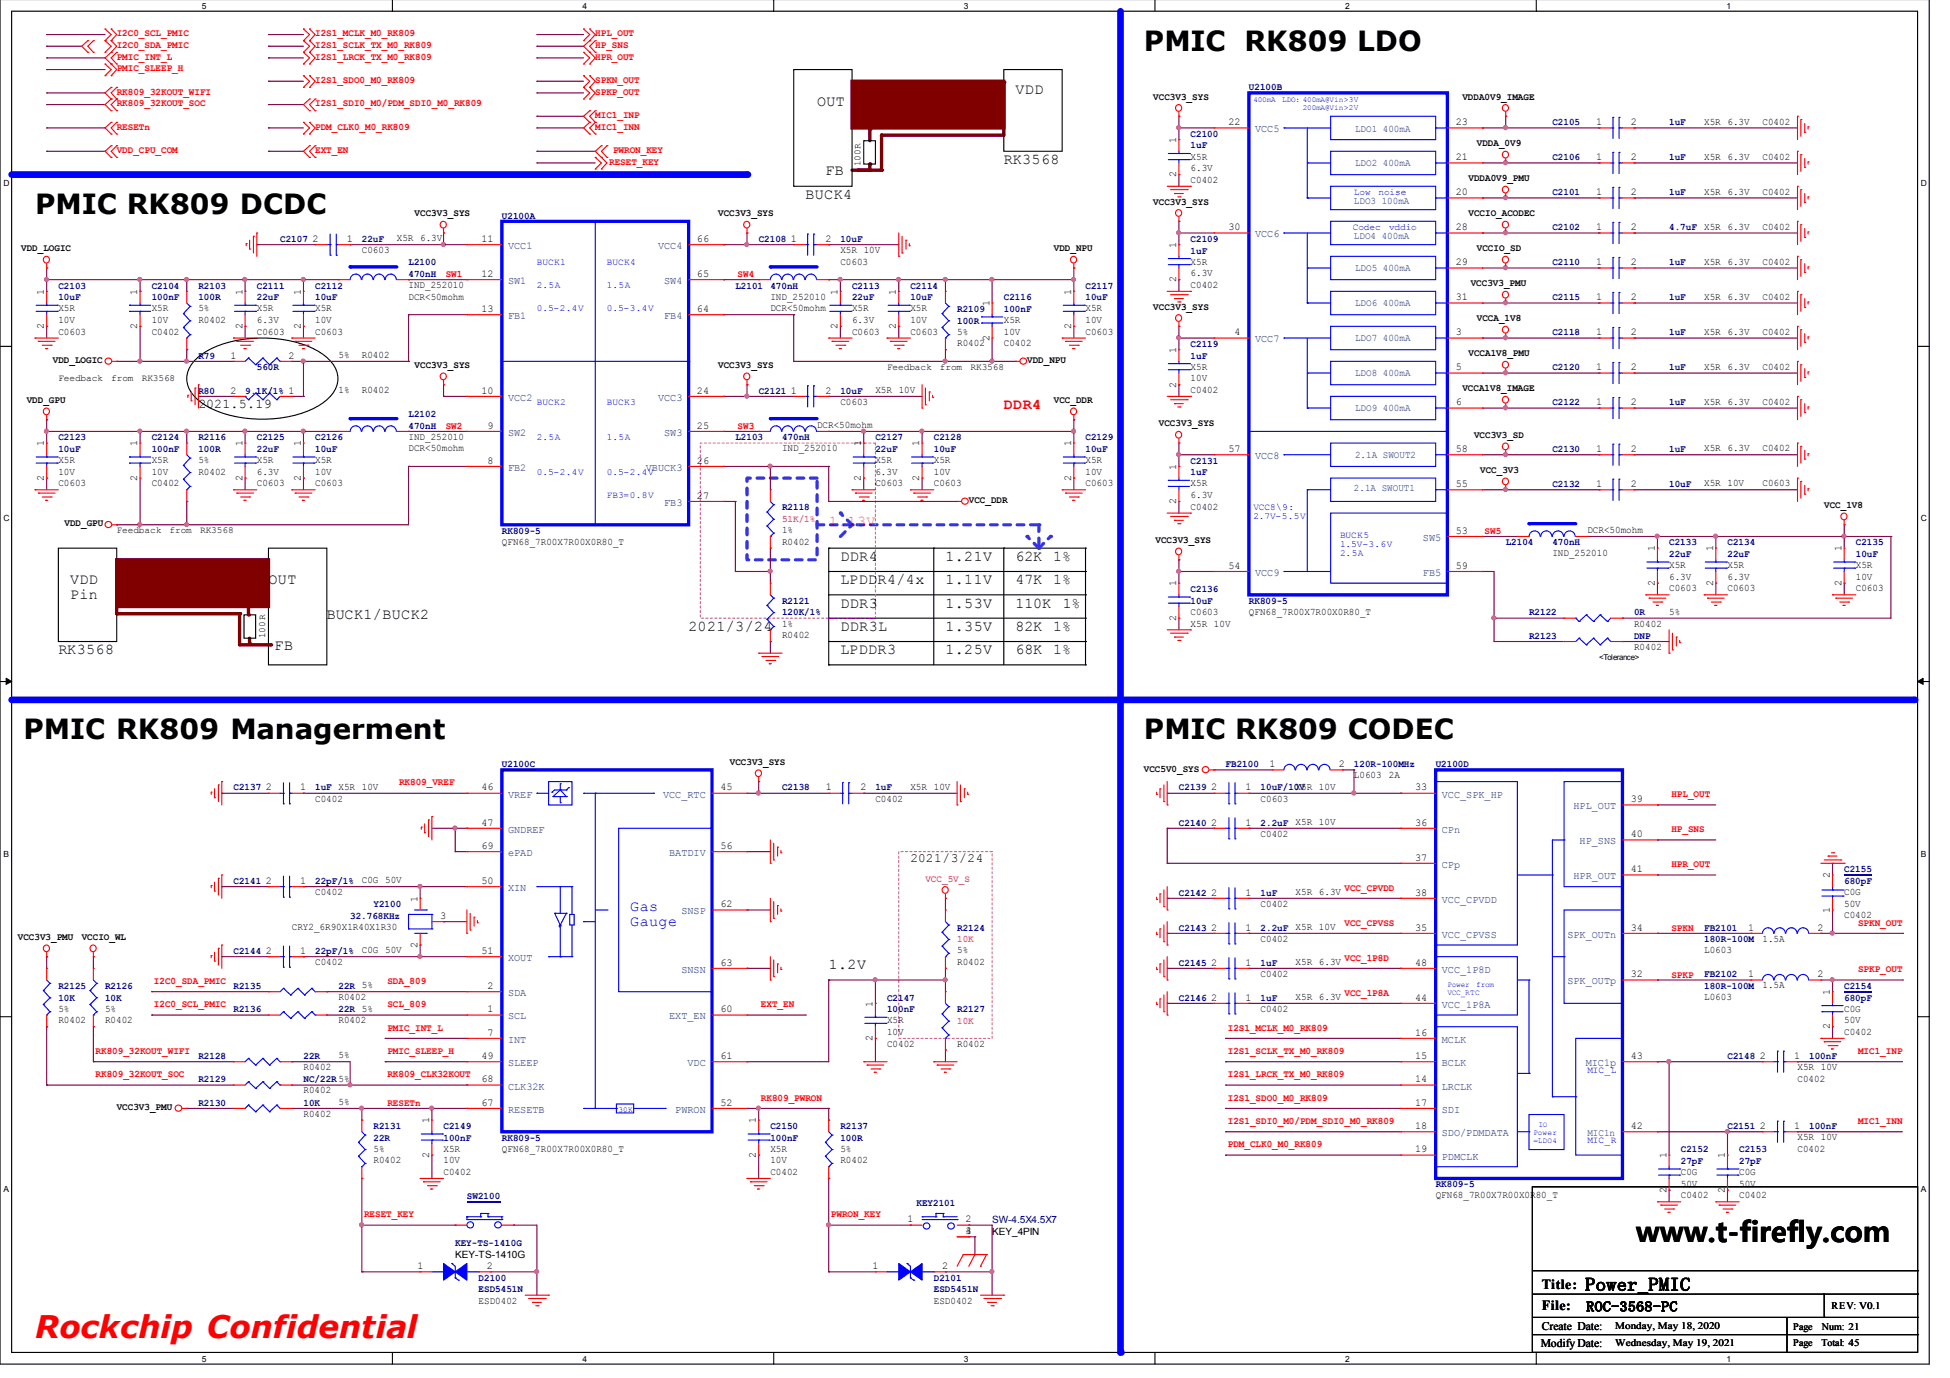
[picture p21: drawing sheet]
<svg xmlns="http://www.w3.org/2000/svg" width="297mm" height="210mm" viewBox="0 0 297 210" stroke-linecap="round" stroke-linejoin="round" font-family="sans-serif">
<defs><g id="words">
<text font-size="4.7" fill="#f00" x="5.3" y="203.8">Rockchip Confidential</text>
<g font-size="4.2">
<text x="174.2" y="7.7">PMIC RK809 LDO</text>
<text x="5.3" y="32.6">PMIC RK809 DCDC</text>
<text x="3.6" y="112.6">PMIC RK809 Managerment</text>
<text x="174.2" y="112.6">PMIC RK809 CODEC</text>
<text x="249.3" y="189.2">www.t-firefly.com</text>
</g>
<text font-size="2.8" x="241.5" y="196.6">Power_PMIC</text>
<g font-size="2.3">
<text x="124.5" y="16.1">OUT</text>
<text x="154.7" y="14.3">VDD</text>
<text x="125.7" y="26.6">FB</text>
<text x="152.9" y="25">RK3568</text>
<text x="122.7" y="30.3">BUCK4</text>
<text x="10.7" y="89">VDD</text>
<text x="40.9" y="89">OUT</text>
<text x="128" y="89">LPDDR4/4x</text>
<text x="128" y="85.4">DDR4</text>
<text x="144" y="85.4">1.21V</text>
<text x="144" y="89">1.11V</text>
<text x="154.7" y="85.4">62K</text>
<text x="154.7" y="89">47K</text>
<text x="160.4" y="85.4">1%</text>
<text x="160.4" y="89">1%</text>
<text x="10.7" y="91.3">Pin</text>
<text x="49.8" y="94.3">BUCK1/BUCK2</text>
<text x="128" y="92.6">DDR3</text>
<text x="144" y="92.6">1.53V</text>
<text x="154.7" y="92.6">110K</text>
<text x="161.9" y="92.6">1%</text>
<text x="8.9" y="99.7">RK3568</text>
<text x="41.8" y="99">FB</text>
<text x="104.9" y="96.1">2021/3/24</text>
<text x="128" y="99.7">LPDDR3</text>
<text x="128" y="96.1">DDR3L</text>
<text x="144" y="99.7">1.25V</text>
<text x="144" y="96.1">1.35V</text>
<text x="154.7" y="99.7">68K</text>
<text x="154.7" y="96.1">82K</text>
<text x="160.4" y="99.7">1%</text>
<text x="160.4" y="96.1">1%</text>
<text x="126.2" y="147.7">1.2V</text>
</g>
<text font-size="2.3" fill="#f00" x="152.9" y="62.3">DDR4</text>
<text font-size="2.3" fill="#f0f" x="126.2" y="80.1">1.13V</text>
<g font-size="2.3" fill="#00f">
<text x="96" y="138.8">Gas</text>
<text x="96" y="141.1">Gauge</text>
</g>
<g font-size="2.1">
<text x="234.9" y="196.3">Title:</text>
<text x="234.9" y="199.5">File:</text>
<text x="241.6" y="199.7">ROC-3568-PC</text>
</g>
<text font-size="2" x="30.2" y="62.1">2021.5.19</text>
<text font-size="1.9" x="138.7" y="131.3">2021/3/24</text>
<g font-size="1.8">
<text x="234.9" y="202.5">Create Date:</text>
<text x="234.7" y="205.2">Modify Date:</text>
</g>
<g font-size="1.6">
<text x="179.2" y="21.8" transform="rotate(-90 179.2 21.8)">1</text>
<text x="187.1" y="19.1">22</text>
<text x="221.7" y="19.1">23</text>
<text x="243.2" y="19.1">1</text>
<text x="248.4" y="19.1">2</text>
<text x="179.2" y="27" transform="rotate(-90 179.2 27)">2</text>
<text x="221.7" y="24.4">21</text>
<text x="221.7" y="29.7">20</text>
<text x="243.2" y="24.4">1</text>
<text x="243.2" y="29.7">1</text>
<text x="248.4" y="24.4">2</text>
<text x="248.4" y="29.7">2</text>
<text x="187.1" y="35.1">30</text>
<text x="221.7" y="35.1">28</text>
<text x="243.2" y="35.1">1</text>
<text x="248.4" y="35.1">2</text>
<text x="47.6" y="36.8">2</text>
<text x="52.8" y="36.8">1</text>
<text x="73.3" y="36.8">11</text>
<text x="106.2" y="36.8">66</text>
<text x="120.5" y="36.8">1</text>
<text x="125.7" y="36.8">2</text>
<text x="179.2" y="37.8" transform="rotate(-90 179.2 37.8)">1</text>
<text x="221.7" y="40.4">29</text>
<text x="243.2" y="40.4">1</text>
<text x="248.4" y="40.4">2</text>
<text x="6.7" y="44.9" transform="rotate(-90 6.7 44.9)">1</text>
<text x="20.9" y="44.9" transform="rotate(-90 20.9 44.9)">1</text>
<text x="36.9" y="44.9" transform="rotate(-90 36.9 44.9)">1</text>
<text x="45.8" y="44.9" transform="rotate(-90 45.8 44.9)">1</text>
<text x="73.3" y="42.2">12</text>
<text x="73.3" y="47.5">13</text>
<text x="106.2" y="42.2">65</text>
<text x="106.2" y="47.5">64</text>
<text x="127.6" y="44.9" transform="rotate(-90 127.6 44.9)">1</text>
<text x="136.5" y="44.9" transform="rotate(-90 136.5 44.9)">1</text>
<text x="150.7" y="46.7" transform="rotate(-90 150.7 46.7)">1</text>
<text x="163.2" y="44.9" transform="rotate(-90 163.2 44.9)">1</text>
<text x="179.2" y="43" transform="rotate(-90 179.2 43)">2</text>
<text x="221.7" y="45.7">31</text>
<text x="243.2" y="45.7">1</text>
<text x="248.4" y="45.7">2</text>
<text x="6.7" y="50.1" transform="rotate(-90 6.7 50.1)">2</text>
<text x="20.9" y="50.1" transform="rotate(-90 20.9 50.1)">2</text>
<text x="36.9" y="50.1" transform="rotate(-90 36.9 50.1)">2</text>
<text x="45.8" y="50.1" transform="rotate(-90 45.8 50.1)">2</text>
<text x="127.6" y="50.1" transform="rotate(-90 127.6 50.1)">2</text>
<text x="136.5" y="50.1" transform="rotate(-90 136.5 50.1)">2</text>
<text x="150.7" y="51.9" transform="rotate(-90 150.7 51.9)">2</text>
<text x="163.2" y="50.1" transform="rotate(-90 163.2 50.1)">2</text>
<text x="179.2" y="53.8" transform="rotate(-90 179.2 53.8)">1</text>
<text x="188" y="51.1">4</text>
<text x="221.7" y="51.1">3</text>
<text x="243.2" y="51.1">1</text>
<text x="248.4" y="51.1">2</text>
<text x="35.1" y="54.6">1</text>
<text x="35.1" y="60">2</text>
<text x="43.9" y="54.6">2</text>
<text x="73.3" y="60">10</text>
<text x="106.2" y="60">24</text>
<text x="120.5" y="60">1</text>
<text x="125.7" y="60">2</text>
<text x="179.2" y="59" transform="rotate(-90 179.2 59)">2</text>
<text x="221.7" y="56.4">5</text>
<text x="243.2" y="56.4">1</text>
<text x="248.4" y="56.4">2</text>
<text x="74.3" y="65.3">9</text>
<text x="106.2" y="65.3">25</text>
<text x="221.7" y="61.7">6</text>
<text x="243.2" y="61.7">1</text>
<text x="248.4" y="61.7">2</text>
<text x="6.7" y="68" transform="rotate(-90 6.7 68)">1</text>
<text x="20.9" y="68" transform="rotate(-90 20.9 68)">1</text>
<text x="36.9" y="68" transform="rotate(-90 36.9 68)">1</text>
<text x="45.8" y="68" transform="rotate(-90 45.8 68)">1</text>
<text x="74.3" y="70.6">8</text>
<text x="106.2" y="70.6">26</text>
<text x="131.1" y="68" transform="rotate(-90 131.1 68)">1</text>
<text x="140" y="68" transform="rotate(-90 140 68)">1</text>
<text x="163.2" y="68" transform="rotate(-90 163.2 68)">1</text>
<text x="179.2" y="71.6" transform="rotate(-90 179.2 71.6)">1</text>
<text x="187.1" y="68.8">57</text>
<text x="221.7" y="68.8">58</text>
<text x="243.2" y="68.8">1</text>
<text x="248.4" y="68.8">2</text>
<text x="6.7" y="73.3" transform="rotate(-90 6.7 73.3)">2</text>
<text x="20.9" y="73.3" transform="rotate(-90 20.9 73.3)">2</text>
<text x="36.9" y="73.3" transform="rotate(-90 36.9 73.3)">2</text>
<text x="45.8" y="73.3" transform="rotate(-90 45.8 73.3)">2</text>
<text x="106.2" y="76">27</text>
<text x="131.1" y="73.3" transform="rotate(-90 131.1 73.3)">2</text>
<text x="140" y="73.3" transform="rotate(-90 140 73.3)">2</text>
<text x="163.2" y="73.3" transform="rotate(-90 163.2 73.3)">2</text>
<text x="179.2" y="76.8" transform="rotate(-90 179.2 76.8)">2</text>
<text x="221.7" y="74.2">55</text>
<text x="243.2" y="74.2">1</text>
<text x="248.4" y="74.2">2</text>
<text x="221.7" y="81.3">53</text>
<text x="179.2" y="89.3" transform="rotate(-90 179.2 89.3)">1</text>
<text x="187.1" y="86.6">54</text>
<text x="221.7" y="86.6">59</text>
<text x="252.1" y="89.3" transform="rotate(-90 252.1 89.3)">2</text>
<text x="252.1" y="84" transform="rotate(-90 252.1 84)">1</text>
<text x="260.9" y="89.3" transform="rotate(-90 260.9 89.3)">2</text>
<text x="260.9" y="84" transform="rotate(-90 260.9 84)">1</text>
<text x="280.5" y="89.3" transform="rotate(-90 280.5 89.3)">2</text>
<text x="280.5" y="84" transform="rotate(-90 280.5 84)">1</text>
<text x="179.2" y="94.6" transform="rotate(-90 179.2 94.6)">2</text>
<text x="193.4" y="116.9">1</text>
<text x="204" y="116.9">2</text>
<text x="40.5" y="120.4">2</text>
<text x="45.7" y="120.4">1</text>
<text x="73.3" y="120.4">46</text>
<text x="73.3" y="125.7">47</text>
<text x="109.7" y="120.4">45</text>
<text x="125.8" y="120.4">1</text>
<text x="131.1" y="120.4">2</text>
<text x="184.5" y="120.4">2</text>
<text x="184.5" y="125.7">2</text>
<text x="189.7" y="120.4">1</text>
<text x="189.7" y="125.7">1</text>
<text x="215.6" y="125.7">36</text>
<text x="215.6" y="120.4">33</text>
<text x="248.4" y="122.2">39</text>
<text x="73.3" y="129.3">69</text>
<text x="109.7" y="129.3">56</text>
<text x="215.6" y="131.1">37</text>
<text x="248.4" y="127.5">40</text>
<text x="40.5" y="134.6">2</text>
<text x="45.7" y="134.6">1</text>
<text x="63.6" y="137.3" transform="rotate(-90 63.6 137.3)">1</text>
<text x="73.3" y="134.6">50</text>
<text x="184.5" y="136.4">2</text>
<text x="189.7" y="136.4">1</text>
<text x="215.6" y="136.4">38</text>
<text x="248.4" y="132.9">41</text>
<text x="278.7" y="133.8" transform="rotate(-90 278.7 133.8)">2</text>
<text x="67.1" y="140">3</text>
<text x="109.7" y="138.2">62</text>
<text x="184.5" y="141.7">2</text>
<text x="189.7" y="141.7">1</text>
<text x="215.6" y="141.7">35</text>
<text x="248.4" y="141.7">34</text>
<text x="266.3" y="141.7">1</text>
<text x="276.9" y="141.7">2</text>
<text x="278.7" y="139" transform="rotate(-90 278.7 139)">1</text>
<text x="40.5" y="145.3">2</text>
<text x="45.7" y="145.3">1</text>
<text x="63.6" y="144.4" transform="rotate(-90 63.6 144.4)">2</text>
<text x="73.3" y="145.3">51</text>
<text x="109.7" y="147.1">63</text>
<text x="184.5" y="147.1">2</text>
<text x="189.7" y="147.1">1</text>
<text x="215.6" y="147.1">48</text>
<text x="248.4" y="148.9">32</text>
<text x="266.3" y="148.9">1</text>
<text x="276.9" y="148.9">2</text>
<text x="74.3" y="150.6">2</text>
<text x="74.3" y="154.2">1</text>
<text x="109.7" y="154.2">60</text>
<text x="132.9" y="153.3" transform="rotate(-90 132.9 153.3)">1</text>
<text x="184.5" y="152.4">2</text>
<text x="189.7" y="152.4">1</text>
<text x="215.6" y="152.4">44</text>
<text x="278.7" y="151.6" transform="rotate(-90 278.7 151.6)">1</text>
<text x="73.3" y="161.3">49</text>
<text x="74.3" y="157.7">7</text>
<text x="109.7" y="161.3">61</text>
<text x="132.9" y="158.6" transform="rotate(-90 132.9 158.6)">2</text>
<text x="215.6" y="157.7">16</text>
<text x="215.6" y="161.3">15</text>
<text x="248.4" y="161.3">43</text>
<text x="268.1" y="161.3">2</text>
<text x="273.3" y="161.3">1</text>
<text x="278.7" y="156.8" transform="rotate(-90 278.7 156.8)">2</text>
<text x="73.3" y="164.9">68</text>
<text x="215.6" y="164.9">14</text>
<text x="65.4" y="171.1" transform="rotate(-90 65.4 171.1)">1</text>
<text x="73.3" y="168.4">67</text>
<text x="109.7" y="168.4">52</text>
<text x="115.1" y="171.1" transform="rotate(-90 115.1 171.1)">1</text>
<text x="215.6" y="168.4">17</text>
<text x="215.6" y="172">18</text>
<text x="248.4" y="172">42</text>
<text x="268.1" y="172">2</text>
<text x="273.3" y="172">1</text>
<text x="65.4" y="176.4" transform="rotate(-90 65.4 176.4)">2</text>
<text x="115.1" y="176.4" transform="rotate(-90 115.1 176.4)">2</text>
<text x="215.6" y="175.5">19</text>
<text x="253.8" y="176.5" transform="rotate(-90 253.8 176.5)">1</text>
<text x="262.7" y="176.5" transform="rotate(-90 262.7 176.5)">1</text>
<text x="253.8" y="181.7" transform="rotate(-90 253.8 181.7)">2</text>
<text x="262.7" y="181.7" transform="rotate(-90 262.7 181.7)">2</text>
<text x="138.3" y="186.2">1</text>
<text x="147.1" y="188">3</text>
<text x="147.1" y="186.2">2</text>
<text x="147.1" y="188">4</text>
<text x="63.6" y="193.3">1</text>
<text x="74.2" y="193.3">2</text>
<text x="132.9" y="193.3">1</text>
<text x="143.5" y="193.3">2</text>
</g>
<g font-size="1.6" fill="#004080">
<text x="191.2" y="20.2">VCC5</text>
<text x="77.4" y="37.9">VCC1</text>
<text x="100.2" y="37.9">VCC4</text>
<text x="191.2" y="36.2">VCC6</text>
<text x="77.4" y="43.3">SW1</text>
<text x="101.2" y="43.3">SW4</text>
<text x="77.4" y="48.6">FB1</text>
<text x="101.2" y="48.6">FB4</text>
<text x="191.2" y="52.2">VCC7</text>
<text x="77.4" y="61.1">VCC2</text>
<text x="100.2" y="61.1">VCC3</text>
<text x="77.4" y="66.4">SW2</text>
<text x="77.4" y="71.7">FB2</text>
<text x="98.4" y="71.7">VBUCK3</text>
<text x="101.2" y="66.4">SW3</text>
<text x="191.2" y="69.9">VCC8</text>
<text x="101.2" y="77.1">FB3</text>
<text x="216.7" y="82.4">SW5</text>
<text x="191.2" y="87.7">VCC9</text>
<text x="216.7" y="87.7">FB5</text>
<text x="77.4" y="121.5">VREF</text>
<text x="101" y="121.5">VCC_RTC</text>
<text x="219.6" y="121.5">VCC_SPK_HP</text>
<text x="239.7" y="123.3">HPL_OUT</text>
<text x="77.4" y="126.8">GNDREF</text>
<text x="77.4" y="130.4">ePAD</text>
<text x="101.9" y="130.4">BATDIV</text>
<text x="219.6" y="126.8">CPn</text>
<text x="240.6" y="128.6">HP_SNS</text>
<text x="77.4" y="135.7">XIN</text>
<text x="219.6" y="137.5">VCC_CPVDD</text>
<text x="219.6" y="132.2">CPp</text>
<text x="239.7" y="134">HPR_OUT</text>
<text x="103.8" y="139.3">SNSP</text>
<text x="219.6" y="142.8">VCC_CPVSS</text>
<text x="238.8" y="142.8">SPK_OUTn</text>
<text x="77.4" y="146.4">XOUT</text>
<text x="103.8" y="148.2">SNSN</text>
<text x="219.6" y="148.2">VCC_1P8D</text>
<text x="238.8" y="150">SPK_OUTp</text>
<text x="77.4" y="151.7">SDA</text>
<text x="77.4" y="155.3">SCL</text>
<text x="101.9" y="155.3">EXT_EN</text>
<text x="219.6" y="153.5">VCC_1P8A</text>
<text x="77.4" y="158.8">INT</text>
<text x="219.6" y="158.8">MCLK</text>
<text x="77.4" y="162.4">SLEEP</text>
<text x="77.4" y="166">CLK32K</text>
<text x="104.7" y="162.4">VDC</text>
<text x="219.6" y="162.4">BCLK</text>
<text x="219.6" y="166">LRCLK</text>
<text x="241.6" y="162.4">MIC1p</text>
<text x="77.4" y="169.5">RESETB</text>
<text x="102.9" y="169.5">PWRON</text>
<text x="219.6" y="169.5">SDI</text>
<text x="219.6" y="173.1">SDO/PDMDATA</text>
<text x="219.6" y="176.6">PDMCLK</text>
</g>
<g font-size="1.5" fill="#f00">
<text x="17.8" y="5.5">I2C0_SCL_PMIC</text>
<text x="48" y="5.5">I2S1_MCLK_M0_RK809</text>
<text x="90.7" y="5.5">HPL_OUT</text>
<text x="17.8" y="9.1">PMIC_INT_L</text>
<text x="17.8" y="10.9">PMIC_SLEEP_H</text>
<text x="17.8" y="7.3">I2C0_SDA_PMIC</text>
<text x="48" y="7.3">I2S1_SCLK_TX_M0_RK809</text>
<text x="48" y="9.1">I2S1_LRCK_TX_M0_RK809</text>
<text x="90.7" y="9.1">HPR_OUT</text>
<text x="90.7" y="7.3">HP_SNS</text>
<text x="17.8" y="16.2">RK809_32KOUT_SOC</text>
<text x="17.8" y="14.4">RK809_32KOUT_WIFI</text>
<text x="48" y="12.6">I2S1_SDO0_M0_RK809</text>
<text x="48" y="16.2">I2S1_SDI0_M0/PDM_SDI0_M0_RK809</text>
<text x="90.7" y="12.6">SPKN_OUT</text>
<text x="90.7" y="14.4">SPKP_OUT</text>
<text x="90.7" y="18">MIC1_INP</text>
<text x="17.8" y="19.7">RESETn</text>
<text x="17.8" y="23.3">VDD_CPU_COM</text>
<text x="48" y="19.7">PDM_CLK0_M0_RK809</text>
<text x="48" y="23.3">EXT_EN</text>
<text x="90.7" y="19.7">MIC1_INN</text>
<text x="93.4" y="23.3">PWRON_KEY</text>
<text x="92.8" y="25.1">RESET_KEY</text>
<text x="67.9" y="42.3">SW1</text>
<text x="112.4" y="42.3">SW4</text>
<text x="67.9" y="65.4">SW2</text>
<text x="112.4" y="65.4">SW3</text>
<text x="226.1" y="81.4">SW5</text>
<text x="60.8" y="119.6">RK809_VREF</text>
<text x="254.6" y="121.4">HPL_OUT</text>
<text x="254.6" y="126.8">HP_SNS</text>
<text x="204.8" y="135.7">VCC_CPVDD</text>
<text x="254.6" y="132.1">HPR_OUT</text>
<text x="204.8" y="141">VCC_CPVSS</text>
<text x="254.6" y="141.8">SPKN</text>
<text x="283" y="141">SPKN_OUT</text>
<text x="23.5" y="149.9">I2C0_SDA_PMIC</text>
<text x="59" y="149.9">SDA_809</text>
<text x="204.8" y="146.3">VCC_1P8D</text>
<text x="254.6" y="148.9">SPKP</text>
<text x="283" y="148.1">SPKP_OUT</text>
<text x="23.5" y="153.4">I2C0_SCL_PMIC</text>
<text x="59" y="153.4">SCL_809</text>
<text x="115.9" y="153.4">EXT_EN</text>
<text x="204.8" y="151.7">VCC_1P8A</text>
<text x="14.6" y="160.5">RK809_32KOUT_WIFI</text>
<text x="59" y="157">PMIC_INT_L</text>
<text x="59" y="160.5">PMIC_SLEEP_H</text>
<text x="187" y="157">I2S1_MCLK_M0_RK809</text>
<text x="187" y="160.5">I2S1_SCLK_TX_M0_RK809</text>
<text x="283" y="160.5">MIC1_INP</text>
<text x="14.6" y="164.1">RK809_32KOUT_SOC</text>
<text x="59" y="164.1">RK809_CLK32KOUT</text>
<text x="115.9" y="167.7">RK809_PWRON</text>
<text x="187" y="164.1">I2S1_LRCK_TX_M0_RK809</text>
<text x="187" y="167.7">I2S1_SDO0_M0_RK809</text>
<text x="59" y="168.5">RESETn</text>
<text x="187" y="171.2">I2S1_SDI0_M0/PDM_SDI0_M0_RK809</text>
<text x="283" y="171.2">MIC1_INN</text>
<text x="187" y="174.8">PDM_CLK0_M0_RK809</text>
<text x="55.5" y="185.4">RESET_KEY</text>
<text x="126.6" y="185.4">PWRON_KEY</text>
</g>
<g font-size="1.5">
<text x="175.7" y="15.2">VCC3V3_SYS</text>
<text x="222.8" y="15.2">VDDA0V9_IMAGE</text>
<text x="225" y="22.3">VDDA_0V9</text>
<text x="259.6" y="19">X5R 6.3V</text>
<text x="268.5" y="19">C0402</text>
<text x="181.4" y="27.9">C0402</text>
<text x="181.4" y="24.3">X5R</text>
<text x="181.4" y="26.1">6.3V</text>
<text x="223.7" y="27.6">VDDA0V9_PMU</text>
<text x="259.6" y="24.3">X5R 6.3V</text>
<text x="259.6" y="29.6">X5R 6.3V</text>
<text x="268.5" y="24.3">C0402</text>
<text x="268.5" y="29.6">C0402</text>
<text x="63.2" y="32.9">VCC3V3_SYS</text>
<text x="109.4" y="32.9">VCC3V3_SYS</text>
<text x="175.7" y="31.2">VCC3V3_SYS</text>
<text x="223.7" y="32.9">VCCIO_ACODEC</text>
<text x="259.6" y="35">X5R 6.3V</text>
<text x="268.5" y="35">C0402</text>
<text x="3.2" y="38.3">VDD_LOGIC</text>
<text x="55.1" y="38.5">C0603</text>
<text x="60.5" y="36.8">X5R 6.3V</text>
<text x="128" y="40.3">C0603</text>
<text x="128" y="38.5">X5R 10V</text>
<text x="160.5" y="38.3">VDD_NPU</text>
<text x="181.4" y="40.3">X5R</text>
<text x="225" y="38.3">VCCIO_SD</text>
<text x="259.6" y="40.3">X5R 6.3V</text>
<text x="268.5" y="40.3">C0402</text>
<text x="8.9" y="47.4">X5R</text>
<text x="23.1" y="47.4">X5R</text>
<text x="30.2" y="47.4">5%</text>
<text x="39.1" y="47.4">X5R</text>
<text x="48" y="47.4">X5R</text>
<text x="62.2" y="43.9">IND_252010</text>
<text x="62.2" y="45.6">DCR&lt;50mohm</text>
<text x="117.3" y="45.6">IND_252010</text>
<text x="117.3" y="47.4">DCR&lt;50mohm</text>
<text x="129.8" y="47.4">X5R</text>
<text x="138.7" y="47.4">X5R</text>
<text x="165.4" y="47.4">X5R</text>
<text x="175.7" y="47.2">VCC3V3_SYS</text>
<text x="181.4" y="43.9">C0402</text>
<text x="181.4" y="42.1">6.3V</text>
<text x="224" y="43.6">VCC3V3_PMU</text>
<text x="259.6" y="45.6">X5R 6.3V</text>
<text x="268.5" y="45.6">C0402</text>
<text x="8.9" y="51">C0603</text>
<text x="8.9" y="49.2">10V</text>
<text x="23.1" y="51">C0402</text>
<text x="23.1" y="49.2">10V</text>
<text x="30.2" y="49.2">R0402</text>
<text x="39.1" y="51">C0603</text>
<text x="39.1" y="49.2">6.3V</text>
<text x="48" y="51">C0603</text>
<text x="48" y="49.2">10V</text>
<text x="129.8" y="51">C0603</text>
<text x="129.8" y="49.2">6.3V</text>
<text x="138.7" y="51">C0603</text>
<text x="138.7" y="49.2">10V</text>
<text x="145.8" y="52.8">R0402</text>
<text x="145.8" y="51">5%</text>
<text x="152.9" y="52.8">C0402</text>
<text x="152.9" y="49.2">X5R</text>
<text x="152.9" y="51">10V</text>
<text x="165.4" y="51">C0603</text>
<text x="165.4" y="49.2">10V</text>
<text x="225" y="49">VCCA_1V8</text>
<text x="259.6" y="51">X5R 6.3V</text>
<text x="268.5" y="51">C0402</text>
<text x="8" y="55.3">VDD_LOGIC</text>
<text x="51.6" y="54.5">5%</text>
<text x="51.6" y="59.9">1%</text>
<text x="55.1" y="54.5">R0402</text>
<text x="55.1" y="59.9">R0402</text>
<text x="63.2" y="56.1">VCC3V3_SYS</text>
<text x="109.4" y="56.1">VCC3V3_SYS</text>
<text x="133.3" y="59.9">X5R 10V</text>
<text x="156.5" y="55.3">VDD_NPU</text>
<text x="181.4" y="59.9">C0402</text>
<text x="181.4" y="56.3">X5R</text>
<text x="181.4" y="58.1">10V</text>
<text x="222.8" y="59.6">VCCA1V8_IMAGE</text>
<text x="223.7" y="54.3">VCCA1V8_PMU</text>
<text x="259.6" y="56.3">X5R 6.3V</text>
<text x="268.5" y="56.3">C0402</text>
<text x="4.1" y="61.4">VDD_GPU</text>
<text x="124.5" y="65.2">DCR&lt;50mohm</text>
<text x="128" y="61.7">C0603</text>
<text x="160.5" y="61.4">VCC_DDR</text>
<text x="176.5" y="65">VCC3V3_SYS</text>
<text x="259.6" y="61.7">X5R 6.3V</text>
<text x="268.5" y="61.7">C0402</text>
<text x="8.9" y="70.5">X5R</text>
<text x="23.1" y="70.5">X5R</text>
<text x="30.2" y="70.5">5%</text>
<text x="39.1" y="70.5">X5R</text>
<text x="48" y="70.5">X5R</text>
<text x="62.2" y="67">IND_252010</text>
<text x="62.2" y="68.8">DCR&lt;50mohm</text>
<text x="119.1" y="68.8">IND_252010</text>
<text x="133.3" y="70.5">X5R</text>
<text x="142.2" y="70.5">X5R</text>
<text x="165.4" y="70.5">X5R</text>
<text x="224.5" y="66.7">VCC3V3_SD</text>
<text x="259.6" y="68.8">X5R 6.3V</text>
<text x="268.5" y="68.8">C0402</text>
<text x="8.9" y="74.1">C0603</text>
<text x="8.9" y="72.3">10V</text>
<text x="23.1" y="74.1">C0402</text>
<text x="23.1" y="72.3">10V</text>
<text x="30.2" y="72.3">R0402</text>
<text x="39.1" y="74.1">C0603</text>
<text x="39.1" y="72.3">6.3V</text>
<text x="48" y="74.1">C0603</text>
<text x="48" y="72.3">10V</text>
<text x="133.3" y="74.1">C0603</text>
<text x="133.3" y="72.3">6.3V</text>
<text x="142.2" y="74.1">C0603</text>
<text x="142.2" y="72.3">10V</text>
<text x="147.6" y="76.6">VCC_DDR</text>
<text x="165.4" y="74.1">C0603</text>
<text x="165.4" y="72.3">10V</text>
<text x="181.4" y="77.7">C0402</text>
<text x="181.4" y="74.1">X5R</text>
<text x="181.4" y="75.9">6.3V</text>
<text x="225.5" y="72.1">VCC_3V3</text>
<text x="259.6" y="74.1">X5R 10V</text>
<text x="268.5" y="74.1">C0603</text>
<text x="277.9" y="77.4">VCC_1V8</text>
<text x="9.8" y="80.2">VDD_GPU</text>
<text x="76.5" y="83">QFN68_7R00X7R00X0R80_T</text>
<text x="119.1" y="83">R0402</text>
<text x="119.1" y="81.2">1%</text>
<text x="176" y="82.7">VCC3V3_SYS</text>
<text x="241.8" y="81.2">DCR&lt;50mohm</text>
<text x="236.5" y="84.8">IND_252010</text>
<text x="254.3" y="86.5">X5R</text>
<text x="254.3" y="88.3">6.3V</text>
<text x="263.1" y="86.5">X5R</text>
<text x="263.1" y="88.3">6.3V</text>
<text x="282.7" y="86.5">X5R</text>
<text x="282.7" y="88.3">10V</text>
<text x="119.1" y="95.4">1%</text>
<text x="181.4" y="93.7">C0603</text>
<text x="181.4" y="95.4">X5R 10V</text>
<text x="190.2" y="93.7">QFN68_7R00X7R00X0R80_T</text>
<text x="248.9" y="95.4">R0402</text>
<text x="254.3" y="93.7">5%</text>
<text x="254.3" y="90.1">C0603</text>
<text x="263.1" y="90.1">C0603</text>
<text x="282.7" y="90.1">C0603</text>
<text x="119.1" y="97.2">R0402</text>
<text x="248.9" y="99">R0402</text>
<text x="111.2" y="116.5">VCC3V3_SYS</text>
<text x="174.2" y="117.5">VCC5V0_SYS</text>
<text x="206.2" y="118.5">L0603</text>
<text x="211.6" y="118.5">2A</text>
<text x="48" y="122.1">C0402</text>
<text x="133.3" y="122.1">C0402</text>
<text x="138.7" y="120.3">X5R 10V</text>
<text x="192" y="122.1">C0603</text>
<text x="197.4" y="120.3">X5R 10V</text>
<text x="197.4" y="125.7">X5R 10V</text>
<text x="192" y="127.4">C0402</text>
<text x="48" y="136.3">C0402</text>
<text x="55.1" y="134.5">C0G 50V</text>
<text x="197.4" y="136.3">X5R 6.3V</text>
<text x="280.9" y="136.3">C0G</text>
<text x="2.7" y="143.2">VCC3V3_PMU</text>
<text x="12.4" y="143.2">VCCIO_WL</text>
<text x="44.4" y="141.7">CRY2_6R90X1R40X1R30</text>
<text x="192" y="143.4">C0402</text>
<text x="192" y="138.1">C0402</text>
<text x="197.4" y="141.7">X5R 10V</text>
<text x="268.5" y="143.4">1.5A</text>
<text x="280.9" y="139.9">C0402</text>
<text x="280.9" y="138.1">50V</text>
<text x="48" y="147">C0402</text>
<text x="55.1" y="145.2">C0G 50V</text>
<text x="145.8" y="147">R0402</text>
<text x="145.8" y="145.2">5%</text>
<text x="192" y="148.8">C0402</text>
<text x="197.4" y="147">X5R 6.3V</text>
<text x="259.6" y="145.2">L0603</text>
<text x="8.9" y="155.9">R0402</text>
<text x="8.9" y="154.1">5%</text>
<text x="16" y="155.9">R0402</text>
<text x="16" y="154.1">5%</text>
<text x="51.6" y="152.3">R0402</text>
<text x="51.6" y="155.9">R0402</text>
<text x="135.1" y="155.9">X5R</text>
<text x="192" y="154.1">C0402</text>
<text x="197.4" y="152.3">X5R 6.3V</text>
<text x="259.6" y="152.3">L0603</text>
<text x="268.5" y="150.6">1.5A</text>
<text x="280.9" y="154.1">C0G</text>
<text x="280.9" y="155.9">50V</text>
<text x="51.6" y="161.2">5%</text>
<text x="135.1" y="159.4">C0402</text>
<text x="135.1" y="157.7">10V</text>
<text x="145.8" y="159.4">R0402</text>
<text x="280.9" y="157.7">C0402</text>
<text x="46.2" y="166.6">R0402</text>
<text x="46.2" y="163">R0402</text>
<text x="273.8" y="164.8">C0402</text>
<text x="273.8" y="163">X5R 10V</text>
<text x="17.8" y="169.1">VCC3V3_PMU</text>
<text x="46.2" y="170.1">R0402</text>
<text x="51.6" y="168.3">5%</text>
<text x="273.8" y="173.7">X5R 10V</text>
<text x="56.9" y="177.2">R0402</text>
<text x="56.9" y="175.4">5%</text>
<text x="67.6" y="179">C0402</text>
<text x="67.6" y="175.4">X5R</text>
<text x="67.6" y="177.2">10V</text>
<text x="76.5" y="175.4">QFN68_7R00X7R00X0R80_T</text>
<text x="117.3" y="179">C0402</text>
<text x="117.3" y="175.4">X5R</text>
<text x="117.3" y="177.2">10V</text>
<text x="128" y="177.2">R0402</text>
<text x="128" y="175.4">5%</text>
<text x="256" y="179">C0G</text>
<text x="264.9" y="179">C0G</text>
<text x="273.8" y="175.4">C0402</text>
<text x="218.7" y="182.6">QFN68_7R00X7R00X0R80_T</text>
<text x="256" y="182.6">C0402</text>
<text x="256" y="180.8">50V</text>
<text x="264.9" y="182.6">C0402</text>
<text x="264.9" y="180.8">50V</text>
<text x="69.3" y="191.6">KEY-TS-1410G</text>
<text x="151.1" y="188.1">KEY_4PIN</text>
<text x="72.9" y="198.6">ESD0402</text>
<text x="142.2" y="198.6">ESD0402</text>
<text x="246" y="202.4">Monday, May 18, 2020</text>
<text x="273.1" y="202.5">Page</text>
<text x="277.5" y="202.5">Num: 21</text>
<text x="279" y="199.3">REV: V0.1</text>
<text x="246" y="205.1">Wednesday, May 19, 2021</text>
<text x="273.1" y="205.1">Page</text>
<text x="277.5" y="205.1">Total: 45</text>
</g>
<g font-size="1.5" fill="#000080">
<text x="190.2" y="13.7">U2100B</text>
<text x="181.4" y="20.8">C2100</text>
<text x="181.4" y="22.6">1uF</text>
<text x="236.5" y="19.1">C2105</text>
<text x="254.3" y="19.1">1uF</text>
<text x="236.5" y="24.4">C2106</text>
<text x="236.5" y="29.7">C2101</text>
<text x="254.3" y="24.4">1uF</text>
<text x="254.3" y="29.7">1uF</text>
<text x="76.5" y="33.3">U2100A</text>
<text x="236.5" y="35.1">C2102</text>
<text x="254.3" y="35.1">4.7uF</text>
<text x="42.7" y="36.8">C2107</text>
<text x="55.1" y="36.8">22uF</text>
<text x="62.2" y="40.4">L2100</text>
<text x="115.6" y="36.8">C2108</text>
<text x="128" y="36.8">10uF</text>
<text x="181.4" y="36.8">C2109</text>
<text x="181.4" y="38.6">1uF</text>
<text x="236.5" y="40.4">C2110</text>
<text x="254.3" y="40.4">1uF</text>
<text x="8.9" y="44">C2103</text>
<text x="8.9" y="45.7">10uF</text>
<text x="23.1" y="44">C2104</text>
<text x="23.1" y="45.7">100nF</text>
<text x="30.2" y="44">R2103</text>
<text x="30.2" y="45.7">100R</text>
<text x="39.1" y="44">C2111</text>
<text x="39.1" y="45.7">22uF</text>
<text x="48" y="44">C2112</text>
<text x="48" y="45.7">10uF</text>
<text x="62.2" y="42.2">470nH</text>
<text x="112" y="44">L2101</text>
<text x="117.3" y="44">470nH</text>
<text x="129.8" y="44">C2113</text>
<text x="129.8" y="45.7">22uF</text>
<text x="138.7" y="44">C2114</text>
<text x="138.7" y="45.7">10uF</text>
<text x="145.8" y="47.5">R2109</text>
<text x="152.9" y="45.7">C2116</text>
<text x="152.9" y="47.5">100nF</text>
<text x="165.4" y="44">C2117</text>
<text x="165.4" y="45.7">10uF</text>
<text x="236.5" y="45.7">C2115</text>
<text x="254.3" y="45.7">1uF</text>
<text x="145.8" y="49.3">100R</text>
<text x="181.4" y="52.8">C2119</text>
<text x="236.5" y="51.1">C2118</text>
<text x="254.3" y="51.1">1uF</text>
<text x="30.2" y="54.6">R79</text>
<text x="30.2" y="60">R80</text>
<text x="37.3" y="60">9.1K/1% 1</text>
<text x="39.1" y="56.4">560R</text>
<text x="115.6" y="60">C2121</text>
<text x="128" y="60">10uF</text>
<text x="181.4" y="54.6">1uF</text>
<text x="236.5" y="56.4">C2120</text>
<text x="254.3" y="56.4">1uF</text>
<text x="62.2" y="63.5">L2102</text>
<text x="62.2" y="65.3">470nH</text>
<text x="236.5" y="61.7">C2122</text>
<text x="254.3" y="61.7">1uF</text>
<text x="8.9" y="67.1">C2123</text>
<text x="8.9" y="68.8">10uF</text>
<text x="23.1" y="67.1">C2124</text>
<text x="23.1" y="68.8">100nF</text>
<text x="30.2" y="67.1">R2116</text>
<text x="30.2" y="68.8">100R</text>
<text x="39.1" y="67.1">C2125</text>
<text x="39.1" y="68.8">22uF</text>
<text x="48" y="67.1">C2126</text>
<text x="48" y="68.8">10uF</text>
<text x="112" y="67.1">L2103</text>
<text x="119.1" y="67.1">470nH</text>
<text x="133.3" y="67.1">C2127</text>
<text x="133.3" y="68.8">22uF</text>
<text x="142.2" y="67.1">C2128</text>
<text x="142.2" y="68.8">10uF</text>
<text x="165.4" y="67.1">C2129</text>
<text x="165.4" y="68.8">10uF</text>
<text x="181.4" y="70.6">C2131</text>
<text x="236.5" y="68.8">C2130</text>
<text x="254.3" y="68.8">1uF</text>
<text x="119.1" y="77.7">R2118</text>
<text x="181.4" y="72.4">1uF</text>
<text x="236.5" y="74.2">C2132</text>
<text x="254.3" y="74.2">10uF</text>
<text x="76.5" y="81.3">RK809-5</text>
<text x="229.4" y="83.1">L2104</text>
<text x="236.5" y="83.1">470nH</text>
<text x="254.3" y="83.1">C2133</text>
<text x="263.1" y="83.1">C2134</text>
<text x="282.7" y="83.1">C2135</text>
<text x="254.3" y="84.9">22uF</text>
<text x="263.1" y="84.9">22uF</text>
<text x="282.7" y="84.9">10uF</text>
<text x="119.1" y="92">R2121</text>
<text x="119.1" y="93.7">120K/1%</text>
<text x="181.4" y="90.2">C2136</text>
<text x="181.4" y="92">10uF</text>
<text x="190.2" y="92">RK809-5</text>
<text x="232.9" y="93.7">R2122</text>
<text x="248.9" y="93.7">0R</text>
<text x="232.9" y="97.3">R2123</text>
<text x="248.9" y="97.3">DNP</text>
<text x="76.5" y="116.9">U2100C</text>
<text x="186.7" y="116.9">FB2100</text>
<text x="206.2" y="116.9">120R-100MHz</text>
<text x="218.7" y="116.9">U2100D</text>
<text x="35.6" y="120.4">C2137</text>
<text x="48" y="120.4">1uF X5R 10V</text>
<text x="119.1" y="120.4">C2138</text>
<text x="133.3" y="120.4">1uF</text>
<text x="179.6" y="120.4">C2139</text>
<text x="179.6" y="125.7">C2140</text>
<text x="192" y="120.4">10uF/10V</text>
<text x="192" y="125.7">2.2uF</text>
<text x="35.6" y="134.6">C2141</text>
<text x="48" y="134.6">22pF/1%</text>
<text x="179.6" y="136.4">C2142</text>
<text x="192" y="136.4">1uF</text>
<text x="280.9" y="132.9">C2155</text>
<text x="280.9" y="134.6">680pF</text>
<text x="53.3" y="140">32.768KHz</text>
<text x="56.9" y="138.2">Y2100</text>
<text x="145.8" y="141.7">R2124</text>
<text x="179.6" y="141.7">C2143</text>
<text x="192" y="141.7">2.2uF</text>
<text x="259.6" y="141.7">FB2101</text>
<text x="259.6" y="143.5">180R-100M</text>
<text x="35.6" y="145.3">C2144</text>
<text x="48" y="145.3">22pF/1%</text>
<text x="179.6" y="147.1">C2145</text>
<text x="192" y="147.1">1uF</text>
<text x="259.6" y="148.9">FB2102</text>
<text x="8.9" y="150.6">R2125</text>
<text x="8.9" y="152.4">10K</text>
<text x="16" y="150.6">R2126</text>
<text x="16" y="152.4">10K</text>
<text x="35.6" y="150.6">R2135</text>
<text x="35.6" y="154.2">R2136</text>
<text x="51.6" y="150.6">22R 5%</text>
<text x="51.6" y="154.2">22R 5%</text>
<text x="135.1" y="152.4">C2147</text>
<text x="135.1" y="154.2">100nF</text>
<text x="145.8" y="154.2">R2127</text>
<text x="179.6" y="152.4">C2146</text>
<text x="192" y="152.4">1uF</text>
<text x="259.6" y="150.6">180R-100M</text>
<text x="280.9" y="150.6">C2154</text>
<text x="280.9" y="152.4">680pF</text>
<text x="30.2" y="161.3">R2128</text>
<text x="46.2" y="161.3">22R</text>
<text x="263.1" y="161.3">C2148</text>
<text x="275.6" y="161.3">100nF</text>
<text x="30.2" y="164.9">R2129</text>
<text x="46.2" y="164.9">NC/22R5%</text>
<text x="30.2" y="168.4">R2130</text>
<text x="46.2" y="168.4">10K</text>
<text x="56.9" y="172">R2131</text>
<text x="56.9" y="173.8">22R</text>
<text x="67.6" y="172">C2149</text>
<text x="67.6" y="173.8">100nF</text>
<text x="76.5" y="173.8">RK809-5</text>
<text x="117.3" y="172">C2150</text>
<text x="117.3" y="173.8">100nF</text>
<text x="128" y="172">R2137</text>
<text x="128" y="173.8">100R</text>
<text x="263.1" y="172">C2151</text>
<text x="275.6" y="172">100nF</text>
<text x="256" y="175.5">C2152</text>
<text x="256" y="177.3">27pF</text>
<text x="264.9" y="175.5">C2153</text>
<text x="264.9" y="177.3">27pF</text>
<text x="71.1" y="182.6">SW2100</text>
<text x="139.6" y="183.7">KEY2101</text>
<text x="218.7" y="180.9">RK809-5</text>
<text x="69.3" y="189.8">KEY-TS-1410G</text>
<text x="151.1" y="186.3">SW-4.5X4.5X7</text>
<text x="72.9" y="195.1">D2100</text>
<text x="72.9" y="196.9">ESD5451N</text>
<text x="142.2" y="195.1">D2101</text>
<text x="142.2" y="196.9">ESD5451N</text>
</g>
<g font-size="1.5" fill="#004080">
<text x="206.4" y="20.1">LDO1 400mA</text>
<text x="206.4" y="25.2">LDO2 400mA</text>
<text x="206.2" y="31.1">LDO3 100mA</text>
<text x="206.2" y="36.4">LDO4 400mA</text>
<text x="206.4" y="41.2">LDO5 400mA</text>
<text x="206.4" y="46.6">LDO6 400mA</text>
<text x="206.4" y="51.9">LDO7 400mA</text>
<text x="206.4" y="57.2">LDO8 400mA</text>
<text x="206.4" y="62.6">LDO9 400mA</text>
<text x="206.4" y="69.7">2.1A SWOUT2</text>
<text x="206.2" y="74.8">2.1A SWOUT1</text>
<text x="241.8" y="173">MIC1n</text>
</g>
<g font-size="1.5" fill="#f0f">
<text x="119.1" y="79.5">51K/1%</text>
<text x="141" y="134.3">VCC_5V_S</text>
<text x="145.8" y="143.5">10K</text>
<text x="145.8" y="156">10K</text>
</g>
<g font-size="1.4">
<text x="131.1" y="25.3" transform="rotate(-90 131.1 25.3)">100R</text>
<text x="8.9" y="58.1">Feedback</text>
<text x="16.9" y="58.1">from</text>
<text x="21.6" y="58.1">RK3568</text>
<text x="135.1" y="56.3">Feedback</text>
<text x="143.2" y="56.3">from</text>
<text x="147.8" y="56.3">RK3568</text>
<text x="17.8" y="81.2">Feedback</text>
<text x="25.8" y="81.2">from</text>
<text x="30.5" y="81.2">RK3568</text>
<text x="40.4" y="97.2" transform="rotate(-90 40.4 97.2)">100R</text>
</g>
<g font-size="1.4" fill="#00f">
<text x="206.2" y="29.6">Low</text>
<text x="210" y="29.6">noise</text>
<text x="206.1" y="35">Codec</text>
<text x="211.6" y="35">vddio</text>
<text x="81.8" y="40.3">BUCK1</text>
<text x="92.5" y="40.3">BUCK4</text>
<text x="81.8" y="43.9">2.5A</text>
<text x="81.8" y="47.4">0.5-2.4V</text>
<text x="92.5" y="43.9">1.5A</text>
<text x="92.5" y="47.4">0.5-3.4V</text>
<text x="81.8" y="61.7">BUCK2</text>
<text x="92.5" y="61.7">BUCK3</text>
<text x="81.8" y="67">2.5A</text>
<text x="92.5" y="67">1.5A</text>
<text x="81.8" y="72.3">0.5-2.4V</text>
<text x="92.5" y="72.3">0.5-2.4V</text>
<text x="92.5" y="75.9">FB3=0.8V</text>
<text x="190.9" y="77.7">VCC8\9:</text>
<text x="190.9" y="79.1">2.7V-5.5V</text>
<text x="204.1" y="81.9">BUCK5</text>
<text x="204.1" y="83.3">1.5V-3.6V</text>
<text x="204.1" y="84.8">2.5A</text>
<text x="241.8" y="163.5">MIC_L</text>
<text x="241.8" y="174.2">MIC_R</text>
</g>
<g font-size="1.3">
<text x="30.7" y="1.4">5</text>
<text x="88.7" y="1.4">4</text>
<text x="146.8" y="1.4">3</text>
<text x="204.9" y="1.4">2</text>
<text x="263" y="1.4">1</text>
<text x=".5" y="28.4">D</text>
<text x="292.6" y="28.4">D</text>
<text x=".5" y="79.4">C</text>
<text x="292.6" y="79.4">C</text>
<text x=".5" y="130.5">B</text>
<text x="292.6" y="130.5">B</text>
<text x=".5" y="181.5">A</text>
<text x="292.6" y="181.5">A</text>
<text x="30.7" y="207.4">5</text>
<text x="88.7" y="207.4">4</text>
<text x="146.8" y="207.4">3</text>
<text x="204.9" y="207.4">2</text>
<text x="263" y="207.4">1</text>
</g>
<g font-size="1.2" fill="#00f">
<text x="190.9" y="15.6">400mA</text>
<text x="195.3" y="15.6">LDO: 400mA@Vin&gt;3V</text>
<text x="198.5" y="16.8">200mA@Vin&gt;2V</text>
<text x="220.5" y="150.4">Power</text>
<text x="220.5" y="151.6">VCC_RTC</text>
<text x="224.9" y="150.4">from</text>
<text x="94.2" y="169.4">30K</text>
<text x="233.6" y="172.9">Power</text>
<text x="234.4" y="171.7">IO</text>
<text x="233.6" y="174.1">=LDO4</text>
</g>
<text font-size="1.2" x="243.6" y="100.6">&lt;Tolerance&gt;</text>
</g></defs>
<path d="M0 -.1v207.9h293.9v-207.9M1.8 1.7h290.3v204.3h-290.3z" fill="none" stroke="#000" stroke-width=".17"/>
<g fill="#fff">
<path d="M30.7 .2h.6v1.3h-.6z"/>
<path d="M30.7 206.3h.6v1.3h-.6z"/>
</g>
<path d="M59.8 -.1v1.8M59.8 206v1.8" fill="none" stroke="#000" stroke-width=".17"/>
<g fill="#fff">
<path d="M88.7 .2h.6v1.3h-.6z"/>
<path d="M88.7 206.3h.6v1.3h-.6z"/>
</g>
<path d="M117.9 -.1v1.8M117.9 206v1.8" fill="none" stroke="#000" stroke-width=".17"/>
<g fill="#fff">
<path d="M146.8 .2h.6v1.3h-.6z"/>
<path d="M146.8 206.3h.6v1.3h-.6z"/>
</g>
<path d="M175.9 -.1v1.8M175.9 206v1.8" fill="none" stroke="#000" stroke-width=".17"/>
<g fill="#fff">
<path d="M204.9 .2h.6v1.3h-.6z"/>
<path d="M204.9 206.3h.6v1.3h-.6z"/>
</g>
<path d="M234 -.1v1.8M234 206v1.8" fill="none" stroke="#000" stroke-width=".17"/>
<g fill="#fff">
<path d="M263 .2h.6v1.3h-.6z"/>
<path d="M263 206.3h.6v1.3h-.6z"/>
<path d="M.5 27.2h.9v1.3h-.9z"/>
<path d="M292.6 27.2h.9v1.3h-.9z"/>
<path d="M.5 78.2h.9v1.4h-.9z"/>
<path d="M292.6 78.2h.9v1.4h-.9z"/>
</g>
<path d="M0 52.8h1.8M292.1 52.8h1.8" fill="none" stroke="#000" stroke-width=".17"/>
<g fill="#fff">
<path d="M.5 129.3h.8v1.4h-.8z"/>
<path d="M292.6 129.3h.8v1.4h-.8z"/>
</g>
<path d="M0 103.8h1.8M292.1 103.8h1.8" fill="none" stroke="#000" stroke-width=".17"/>
<path d="M.9 103.3l.9 .5-.9 .4zM292.1 103.8l.8-.5v.9z" fill="#000" stroke="#000" stroke-width=".15"/>
<g fill="#fff">
<path d="M.5 180.4h.7v1.3h-.7z"/>
<path d="M292.6 180.4h.7v1.3h-.7z"/>
</g>
<path d="M0 154.9h1.8M292.1 154.9h1.8" fill="none" stroke="#000" stroke-width=".17"/>
<path d="M170.7 1.7v204.3" fill="none" stroke="#00f" stroke-width="1"/>
<circle cx="170.7" cy="206" r=".51" fill="#00f"/>
<path d="M1.8 106.6h289.8" fill="none" stroke="#00f" stroke-width="1"/>
<circle cx="291.6" cy="106.6" r=".51" fill="#00f"/>
<path d="M1.8 26.6h112" fill="none" stroke="#00f" stroke-width="1"/>
<circle cx="113.8" cy="26.6" r=".51" fill="#00f"/>
<g fill="none" stroke="#000" stroke-width=".17">
<path d="M126.2 83.5h.1M126.2 83.5h39.2M126.2 83.5v17.8M126.2 97.7h39.2M126.2 94.2h39.2M126.2 90.6h39.2M126.2 87.1h39.2M142.2 83.5h.1M142.2 83.5v17.8M152.9 83.5h.1M152.9 83.5v17.8M165.4 83.5h.1"/>
<path d="M165.4 97.7h.1M165.4 94.2h.1M165.4 90.6h.1M165.4 87.1h.1M165.4 83.5v17.8M126.2 101.3h.1M126.2 101.3h39.2M165.4 101.3h.1"/>
</g>
<path d="M124.5 79.9h33.7" fill="none" stroke="#8000ff" stroke-width=".51" stroke-dasharray="1 1"/>
<circle cx="158.2" cy="79.9" r=".25" fill="#8000ff" stroke-dasharray="1 1"/>
<path d="M158.2 79.9v3.6" fill="none" stroke="#8000ff" stroke-width=".51" stroke-dasharray="1 1"/>
<circle cx="158.2" cy="83.5" r=".25" fill="#8000ff" stroke-dasharray="1 1"/>
<path d="M158.2 83.5l1.8-1.8" fill="none" stroke="#8000ff" stroke-width=".51" stroke-dasharray="1 1"/>
<circle cx="160" cy="81.7" r=".25" fill="#8000ff" stroke-dasharray="1 1"/>
<path d="M158.2 83.5l-1.7-1.8" fill="none" stroke="#8000ff" stroke-width=".51" stroke-dasharray="1 1"/>
<circle cx="156.5" cy="81.7" r=".25" fill="#8000ff" stroke-dasharray="1 1"/>
<path d="M128 81.7l1.8-1.8" fill="none" stroke="#8000ff" stroke-width=".51" stroke-dasharray="1 1"/>
<circle cx="129.8" cy="79.9" r=".25" fill="#8000ff" stroke-dasharray="1 1"/>
<path d="M129.8 79.9l-1.8-1.7" fill="none" stroke="#8000ff" stroke-width=".51" stroke-dasharray="1 1"/>
<circle cx="128" cy="78.2" r=".25" fill="#8000ff" stroke-dasharray="1 1"/>
<path d="M113.8 72.8h10.7v12.5h-10.7z" fill="none" stroke="#8000ff" stroke-width=".51" stroke-dasharray="1 1"/>
<path d="M8.9 83.5h8.9v14.2h-8.9zM40.9 83.5h8.9v17.8h-8.9z" fill="none" stroke="#000" stroke-width=".17"/>
<path d="M17.8 85.3h23.1v7.1h-23.1z" fill-rule="evenodd" fill="#800000" stroke="#800000" stroke-width=".51"/>
<path d="M17.8 85.6v7.9" fill="none" stroke="#800000" stroke-width=".51"/>
<circle cx="17.8" cy="93.5" r=".25" fill="#800000"/>
<path d="M17.8 93.5h18.7" fill="none" stroke="#800000" stroke-width=".51"/>
<circle cx="36.5" cy="93.5" r=".25" fill="#800000"/>
<path d="M38 97.2v.9" fill="none" stroke="#800000" stroke-width=".51"/>
<circle cx="38" cy="98.1" r=".25" fill="#800000"/>
<path d="M37.2 93.7h1.7v3.5h-1.7z" fill="none" stroke="#000" stroke-width=".17"/>
<path d="M37.8 92.6v1.1" fill="none" stroke="#800000" stroke-width=".51"/>
<circle cx="37.8" cy="93.7" r=".25" fill="#800000"/>
<path d="M36.5 93.5v4.7" fill="none" stroke="#800000" stroke-width=".51"/>
<circle cx="36.5" cy="93.5" r=".25" fill="#800000"/>
<path d="M36.5 98.2h4.7" fill="none" stroke="#800000" stroke-width=".51"/>
<circle cx="41.2" cy="98.2" r=".25" fill="#800000"/>
<path d="M152.9 12.5v8.1" fill="none" stroke="#800000" stroke-width=".51"/>
<circle cx="152.9" cy="12.5" r=".25" fill="#800000"/>
<path d="M134.3 20.6h18.6" fill="none" stroke="#800000" stroke-width=".51"/>
<circle cx="134.3" cy="20.6" r=".25" fill="#800000"/>
<path d="M132.5 25v.9" fill="none" stroke="#800000" stroke-width=".51"/>
<circle cx="132.5" cy="25" r=".25" fill="#800000"/>
<path d="M132.5 19.7v1.7" fill="none" stroke="#800000" stroke-width=".51"/>
<circle cx="132.5" cy="19.7" r=".25" fill="#800000"/>
<path d="M131.6 21.4h1.7v3.6h-1.7z" fill="none" stroke="#000" stroke-width=".17"/>
<path d="M134.3 20.6v5.3" fill="none" stroke="#800000" stroke-width=".51"/>
<circle cx="134.3" cy="25.9" r=".25" fill="#800000"/>
<path d="M129.8 25.9h2.7" fill="none" stroke="#800000" stroke-width=".51"/>
<circle cx="132.5" cy="25.9" r=".25" fill="#800000"/>
<path d="M130.7 25.9h3.6" fill="none" stroke="#800000" stroke-width=".51"/>
<circle cx="130.7" cy="25.9" r=".25" fill="#800000"/>
<g fill="none" stroke="#000" stroke-width=".17">
<path d="M120.9 10.6h8.9v17.8h-8.9zM152.9 10.6h8.9v12.4h-8.9zM30 54.6a15.2 15.2 0 0 1 10-3.1 15.2 15.2 0 0 1 9.9 3.1 3.9 3.9 0 0 1 0 6.2 15.2 15.2 0 0 1-9.9 3.1 15.2 15.2 0 0 1-10-3.1 3.9 3.9 0 0 1 0-6.2zM233.4 180.8h58.7v25.2h-58.7zM233.4 193.6h58.7M233.4 197.1h58.7M277.9 197.1v3.6M292.1 193.6h.1M292.1 197.1h.1M233.4 200.7h58.7M233.4 203.3h58.7M272.2 206h.1"/>
<path d="M272.2 200.7v5.3M277.9 200.7h.1M292.1 200.7h.1M292.1 203.3h.1"/>
</g>
<path d="M129.8 12.4h23.1v7.1h-23.1z" fill-rule="evenodd" fill="#800000" stroke="#800000" stroke-width=".51"/>
<path d="M106.7 67.5h26.6v26.7h-26.6zM136.9 129.7h14.2v28.5h-14.2z" fill="none" stroke="#f0f" stroke-width=".17" stroke-dasharray=".3 .3"/>
<g fill="none" stroke="#800040" stroke-width=".17">
<path d="M7.1 19.5h.1M7.1 15.9h.1M7.1 8.8h.1M7.1 10.6h.1M7.1 5.3h.1M7.1 7h.1M7.1 14.2h.1M7.1 19.5h8.9M7.1 5.3h8.9M7.1 7h5.3M7.1 8.8h8.9M7.1 14.2h8.9"/>
<path d="M7.1 15.9h8.9M7.1 10.6h8.9M40.9 12.4h.1M40.9 5.3h.1M40.9 7h.1M40.9 8.8h.1M40.9 19.5h.1M40.9 15.9h.1M40.9 19.5h5.3M40.9 5.3h5.3M40.9 7h5.3M40.9 8.8h5.3"/>
<path d="M40.9 12.4h5.3M40.9 15.9h5.3M81.8 5.3h.1M81.8 7h.1M81.8 8.8h.1M81.8 12.4h.1M81.8 14.2h.1M81.8 17.7h.1M81.8 19.5h.1M81.8 19.5h7.1M81.8 5.3h7.1M81.8 7h7.1"/>
<path d="M81.8 8.8h7.1M81.8 12.4h7.1M81.8 14.2h7.1M81.8 17.7h7.1M179.6 17.7h.1M179.6 19.5h.1M179.6 17.7v3.6M179.6 19.5h5.3M225.8 19.5h.1M225.8 19.5h17.8M229.4 17.7h.1M229.4 17.7v1.8"/>
<path d="M243.6 19.5h.1M248.9 19.5h.1M248.9 19.5h24.9M7.1 23h.1M7.1 23h8.9M39.1 37.3h.1M39.1 37.3h8.9M40.9 23h.1M40.9 23h5.3M53.3 37.3h.1M53.3 37.3h17.8M67.6 35.5h.1"/>
<path d="M67.6 37.3h.1M67.6 35.5v1.8M81.8 23h.1M81.8 24.8h.1M81.8 24.8h8.9M81.8 23h8.9M110.2 37.3h.1M110.2 37.3h10.7M113.8 35.5h.1M113.8 37.3h.1M113.8 35.5v1.8M126.2 37.3h.1"/>
<path d="M126.2 37.3h10.7M179.6 26.6h.1M179.6 35.5h.1M179.6 33.7h.1M179.6 26.6v1.8M179.6 33.7v3.6M179.6 35.5h5.3M225.8 35.5h.1M225.8 30.2h.1M225.8 35.5h17.8M225.8 24.8h17.8M225.8 30.2h17.8"/>
<path d="M229.4 24.8h.1M243.6 30.2h.1M243.6 35.5h.1M243.6 24.8h.1M248.9 24.8h.1M248.9 30.2h.1M248.9 35.5h.1M248.9 35.5h24.9M248.9 24.8h24.9M248.9 30.2h24.9M7.1 40.8h.1M7.1 42.6h.1"/>
<path d="M7.1 49.7h.1M7.1 42.6h44.5M7.1 40.8v3.6M7.1 49.7v1.8M17.8 55h.1M17.8 55h17.8M21.3 42.6h.1M21.3 49.7h.1M21.3 44.4h.1M21.3 42.6v1.8M21.3 49.7v5.3M28.4 42.6h.1"/>
<path d="M28.4 53.3h.1M28.4 55h.1M28.4 42.6v1.8M28.4 53.3v1.7M37.3 42.6h.1M37.3 49.7h.1M37.3 42.6v1.8M37.3 49.7v1.8M44.4 55h17.8M46.2 42.6h.1M46.2 49.7h.1M46.2 55h.1"/>
<path d="M46.2 42.6v1.8M46.2 49.7v1.8M46.2 55v5.4M62.2 42.6h.1M62.2 47.9h.1M62.2 55h.1M62.2 42.6h8.9M62.2 47.9h8.9M62.2 47.9v7.1M67.6 58.6h.1M67.6 58.6v1.8M110.2 42.6h.1"/>
<path d="M110.2 42.6h5.4M110.2 47.9h10.7M113.8 58.6h.1M113.8 58.6v1.8M120.9 47.9h.1M120.9 55h.1M120.9 47.9v7.1M120.9 55h33.8M126.2 42.6h.1M126.2 42.6h37.4M128 42.6h.1M128 49.7h.1"/>
<path d="M128 42.6v1.8M128 49.7v1.8M136.9 49.7h.1M136.9 42.6h.1M136.9 42.6v1.8M136.9 49.7v1.8M144 42.6h.1M144 53.3h.1M144 42.6v1.8M144 53.3v1.7M151.1 55h.1M151.1 42.6h.1"/>
<path d="M151.1 42.6v3.6M151.1 51.5v3.5M154.7 55h.1M163.6 42.6h.1M163.6 40.8h.1M163.6 49.7h.1M163.6 40.8v3.6M163.6 49.7v1.8M179.6 42.6h.1M179.6 51.5h.1M179.6 58.6h.1M179.6 49.7h.1"/>
<path d="M179.6 42.6v1.8M179.6 49.7v3.6M179.6 58.6v1.8M179.6 51.5h5.3M225.8 51.5h.1M225.8 51.5h17.8M225.8 40.8h17.8M225.8 46.2h17.8M225.8 56.8h17.8M229.4 40.8h.1M229.4 46.2h.1M229.4 56.8h.1"/>
<path d="M243.6 51.5h.1M243.6 40.8h.1M243.6 46.2h.1M243.6 56.8h.1M248.9 40.8h.1M248.9 46.2h.1M248.9 51.5h.1M248.9 56.8h.1M248.9 51.5h24.9M248.9 40.8h24.9M248.9 46.2h24.9M248.9 56.8h24.9"/>
<path d="M7.1 63.9h.1M7.1 65.7h.1M7.1 72.8h.1M7.1 63.9v3.6M7.1 72.8v1.8M7.1 65.7h44.5M17.8 79.9h.1M21.3 65.7h.1M21.3 79.9h.1M21.3 65.7v1.8M21.3 72.8v7.1M28.4 65.7h.1"/>
<path d="M28.4 76.4h.1M28.4 79.9h.1M28.4 65.7v1.8M28.4 76.4v3.5M30.2 60.4h.1M30.2 60.4h5.4M37.3 65.7h.1M37.3 72.8h.1M37.3 65.7v1.8M37.3 72.8v1.8M44.4 60.4h1.8M46.2 65.7h.1"/>
<path d="M46.2 72.8h.1M46.2 60.4h.1M46.2 65.7v1.8M46.2 72.8v1.8M62.2 65.7h.1M62.2 71h.1M62.2 71v8.9h-44.4M62.2 65.7h8.9M62.2 71h8.9M67.6 60.4h.1M67.6 60.4h3.5M110.2 60.4h.1"/>
<path d="M110.2 65.7h.1M110.2 76.4h.1M110.2 71h.1M110.2 60.4h10.7M110.2 65.7h5.4M110.2 71h16M110.2 76.4h1.8M112 76.4h.1M112 76.4v10.7M113.8 60.4h.1M117.3 71h.1M117.3 71v3.6"/>
<path d="M126.2 60.4h.1M126.2 65.7h.1M126.2 76.4h.1M126.2 71h.1M126.2 60.4h14.3M126.2 65.7h37.4M126.2 76.4h19.6M126.2 71v5.4M131.6 65.7h.1M131.6 72.8h.1M131.6 65.7v1.8M131.6 72.8v1.8"/>
<path d="M140.5 65.7h.1M140.5 72.8h.1M140.5 65.7v1.8M140.5 72.8v1.8M163.6 65.7h.1M163.6 63.9h.1M163.6 72.8h.1M163.6 63.9v3.6M163.6 72.8v1.8M179.6 67.5h.1M179.6 76.4h.1M179.6 69.3h.1"/>
<path d="M179.6 71h.1M179.6 67.5v3.5M179.6 76.4v1.8M179.6 69.3h5.3M225.8 69.3h17.8M225.8 62.2h17.8M225.8 74.6h17.8M229.4 62.2h.1M229.4 74.6h.1M229.4 69.3h.1M243.6 62.2h.1M243.6 69.3h.1"/>
<path d="M243.6 74.6h.1M248.9 62.2h.1M248.9 69.3h.1M248.9 74.6h.1M248.9 69.3h24.9M248.9 62.2h24.9M248.9 74.6h24.9M280.9 79.9h.1M280.9 79.9v3.6M112 87.1h.1M112 87.1h5.3M117.3 83.5h.1"/>
<path d="M117.3 87.1h.1M117.3 97.7h.1M117.3 83.5v5.3M117.3 97.7v1.8M179.6 87.1h.1M179.6 94.2h.1M179.6 85.3h.1M179.6 87.1h5.3M179.6 85.3v3.5M179.6 94.2v1.7M225.8 81.7h.1M225.8 87.1h.1"/>
<path d="M225.8 87.1h1.8v10.6M225.8 81.7h5.3M227.6 94.2h.1M227.6 97.7h.1M227.6 94.2h10.7M227.6 97.7h10.7M241.8 81.7h46.2M247.1 94.2h.1M247.1 97.7h.1M247.1 97.7h7.2M252.5 81.7h.1M252.5 88.8h.1"/>
<path d="M252.5 81.7v1.8M252.5 88.8v1.8M261.4 81.7h.1M261.4 88.8h.1M261.4 81.7v1.8M261.4 88.8v1.8M280.9 81.7h.1M280.9 88.8h.1M280.9 88.8v1.8M288 81.7h.1M288 81.7v12.5h-40.9M115.6 119.1h.1"/>
<path d="M115.6 119.1v1.7M184.9 117.3h.1M184.9 117.3h8.9M204.5 117.3h1.7M206.2 117.3h.1M206.2 117.3v3.5M33.8 120.8h.1M33.8 135.1h.1M33.8 120.8h7.1M33.8 135.1h7.1M46.2 120.8h.1M46.2 135.1h.1"/>
<path d="M46.2 120.8h24.9M46.2 135.1h24.9M64 135.1h.1M64 135.1v1.7M65.8 126.2h5.3M69.3 126.2h.1M69.3 129.7h.1M69.3 129.7h1.8M69.3 126.2v3.5M71.1 126.2h.1M113.8 129.7h.1M113.8 138.6h.1"/>
<path d="M113.8 120.8h12.4M113.8 129.7h3.5M113.8 138.6h3.5M115.6 120.8h.1M131.6 120.8h.1M131.6 120.8h14.2M144 136.8h.1M144 136.8v1.8M177.8 120.8h.1M177.8 131.5h.1M177.8 126.2h.1M177.8 136.8h.1"/>
<path d="M177.8 120.8h7.1M177.8 126.2h7.1M177.8 131.5h35.6M177.8 126.2v5.3M177.8 136.8h7.1M184.9 126.2h.1M190.2 126.2h.1M190.2 120.8h23.2M190.2 126.2h23.2M190.2 136.8h23.2M206.2 120.8h.1M213.4 136.8h.1"/>
<path d="M213.4 120.8h.1M252.5 127.9h.1M252.5 133.3h.1M252.5 122.6h.1M252.5 127.9h8.9M252.5 133.3h8.9M252.5 122.6h8.9M279.1 131.5h.1M279.1 131.5v1.8M279.1 138.6v3.6M7.1 145.7h.1M7.1 156.4h.1"/>
<path d="M7.1 145.7v1.8M7.1 156.4v8.9M14.2 145.7h.1M14.2 156.4h.1M14.2 145.7v1.8M14.2 156.4v5.3M23.1 151.1h.1M23.1 154.6h.1M23.1 151.1h17.8M23.1 154.6h17.8M33.8 145.7h.1M33.8 145.7h7.1"/>
<path d="M46.2 145.7h.1M46.2 145.7h24.9M49.8 151.1h.1M49.8 154.6h.1M49.8 151.1h21.3M49.8 154.6h21.3M58.7 158.2h.1M58.7 158.2h12.4M64 145.7h.1M64 143.9h.1M64 143.9v1.8M67.6 140.4h.1"/>
<path d="M67.6 140.4h3.5M113.8 147.5h.1M113.8 154.6h8.9M113.8 147.5h3.5M122.7 154.6h.1M126.2 149.3h.1M126.2 149.3v12.4h-12.4M126.2 149.3h17.8M133.3 158.2h.1M133.3 149.3h.1M133.3 149.3v3.5M133.3 158.2v3.5"/>
<path d="M144 159.9h.1M144 147.5h.1M144 149.3h.1M144 147.5v3.6M144 159.9v1.8M177.8 142.2h.1M177.8 147.5h.1M177.8 152.8h.1M177.8 142.2h7.1M177.8 147.5h7.1M177.8 152.8h7.1M186.7 158.2h.1"/>
<path d="M186.7 158.2h26.7M190.2 142.2h.1M190.2 152.8h.1M190.2 142.2h23.2M190.2 147.5h23.2M190.2 152.8h23.2M213.4 147.5h.1M252.5 142.2h.1M252.5 149.3h.1M252.5 142.2h14.2M252.5 149.3h14.2M277.4 142.2h12.4"/>
<path d="M277.4 149.3h12.4M279.1 142.2h.1M279.1 149.3h.1M279.1 156.4h.1M279.1 149.3v1.8M279.1 156.4v1.8M289.8 149.3h.1M289.8 142.2h.1M7.1 165.3h.1M7.1 165.3h28.5M14.2 161.7h.1M14.2 161.7h21.4"/>
<path d="M28.4 168.8h.1M28.4 168.8h7.2M44.4 165.3h.1M44.4 161.7h.1M44.4 161.7h8.9v3.6M44.4 168.8h26.7M44.4 165.3h26.7M53.3 165.3h.1M55.1 179.5h.1M55.1 168.8h.1M55.1 170.6h.1M55.1 168.8v1.8"/>
<path d="M55.1 179.5v14.2M58.7 161.7h.1M58.7 161.7h12.4M65.8 168.8h.1M65.8 176h.1M65.8 168.8v1.8M65.8 176v3.5M71.1 165.3h.1M71.1 168.8h.1M113.8 161.7h.1M113.8 168.8h12.4M115.6 168.8h.1"/>
<path d="M115.6 176h.1M115.6 168.8v1.8M115.6 176v3.5M126.2 170.6h.1M126.2 168.8h.1M126.2 179.5h.1M126.2 168.8v1.8M126.2 179.5v14.2M186.7 161.7h.1M186.7 165.3h.1M186.7 168.8h.1M186.7 172.4h.1"/>
<path d="M186.7 176h.1M186.7 161.7h26.7M186.7 172.4h26.7M186.7 168.8h26.7M186.7 165.3h26.7M186.7 176h26.7M252.5 161.7h.1M252.5 172.4h.1M252.5 161.7h16M252.5 172.4h16M254.3 161.7h.1M254.3 161.7v14.3"/>
<path d="M263.1 172.4h.1M263.1 172.4v3.6M273.8 161.7h.1M273.8 172.4h.1M273.8 161.7h16M273.8 172.4h16M55.1 193.7h.1M55.1 186.6h.1M55.1 186.6h14.2M55.1 193.7h8.9M69.3 186.6h.1M74.7 193.7h7.1"/>
<path d="M78.2 186.6h.1M78.2 186.6h3.6v10.7M81.8 193.7h.1M126.2 186.6h.1M126.2 193.7h.1M126.2 186.6h12.5M126.2 193.7h7.1M138.7 186.6h.1M144 193.7h.1M144 193.7h7.1M147.6 186.6h.1M147.6 186.6h3.5v10.7"/>
<path d="M147.6 188.4h.9M148.5 188.4h.1M148.5 191.1h.1M148.5 188.4v2.7M151.1 193.7h.1M254.3 181.3h.1M254.3 181.3v1.8M263.1 181.3h.1M263.1 181.3v1.8"/>
</g>
<g fill="#f0f" stroke="#f0f" stroke-width=".17">
<circle cx="67.5" cy="37.2" r=".3"/>
<circle cx="7.1" cy="42.6" r=".3"/>
<circle cx="21.3" cy="42.6" r=".3"/>
<circle cx="46.2" cy="42.6" r=".3"/>
<circle cx="37.3" cy="42.6" r=".3"/>
<circle cx="21.3" cy="65.7" r=".3"/>
<circle cx="7.1" cy="65.7" r=".3"/>
<circle cx="46.2" cy="65.7" r=".3"/>
<circle cx="37.3" cy="65.7" r=".3"/>
<circle cx="113.8" cy="37.2" r=".3"/>
<circle cx="136.9" cy="42.6" r=".3"/>
<circle cx="128" cy="42.6" r=".3"/>
<circle cx="163.5" cy="42.6" r=".3"/>
<circle cx="113.8" cy="60.3" r=".3"/>
<circle cx="131.5" cy="65.7" r=".3"/>
<circle cx="140.4" cy="65.7" r=".3"/>
<circle cx="163.5" cy="65.7" r=".3"/>
<circle cx="117.3" cy="87" r=".3"/>
<circle cx="117.3" cy="71" r=".3"/>
<circle cx="28.4" cy="65.7" r=".3"/>
<circle cx="28.4" cy="79.9" r=".3"/>
<circle cx="28.4" cy="55" r=".3"/>
<circle cx="179.5" cy="69.2" r=".3"/>
<circle cx="179.5" cy="51.4" r=".3"/>
<circle cx="179.5" cy="19.4" r=".3"/>
<circle cx="179.5" cy="87" r=".3"/>
<circle cx="179.5" cy="35.4" r=".3"/>
<circle cx="263.1" cy="172.4" r=".3"/>
<circle cx="254.2" cy="161.7" r=".3"/>
<circle cx="229.3" cy="19.4" r=".3"/>
<circle cx="229.3" cy="30.1" r=".3"/>
<circle cx="229.3" cy="35.4" r=".3"/>
<circle cx="280.9" cy="81.7" r=".3"/>
<circle cx="229.3" cy="51.4" r=".3"/>
<circle cx="229.3" cy="24.8" r=".3"/>
<circle cx="229.3" cy="40.8" r=".3"/>
<circle cx="229.3" cy="46.1" r=".3"/>
<circle cx="229.3" cy="56.8" r=".3"/>
<circle cx="229.3" cy="62.1" r=".3"/>
<circle cx="261.3" cy="81.7" r=".3"/>
<circle cx="252.4" cy="81.7" r=".3"/>
<circle cx="229.3" cy="69.2" r=".3"/>
<circle cx="229.3" cy="74.6" r=".3"/>
<circle cx="64" cy="135" r=".3"/>
<circle cx="64" cy="145.7" r=".3"/>
<circle cx="115.5" cy="120.8" r=".3"/>
<circle cx="55.1" cy="186.6" r=".3"/>
<circle cx="81.7" cy="193.7" r=".3"/>
<circle cx="151.1" cy="193.7" r=".3"/>
<circle cx="55.1" cy="168.8" r=".3"/>
<circle cx="65.7" cy="168.8" r=".3"/>
<circle cx="144" cy="149.2" r=".3"/>
<circle cx="133.3" cy="149.2" r=".3"/>
<circle cx="144" cy="55" r=".3"/>
<circle cx="151.1" cy="55" r=".3"/>
<circle cx="227.5" cy="94.1" r=".3"/>
<circle cx="53.3" cy="165.2" r=".3"/>
<circle cx="206.2" cy="120.8" r=".3"/>
<circle cx="21.3" cy="79.9" r=".3"/>
<circle cx="21.3" cy="55" r=".3"/>
<circle cx="28.4" cy="42.6" r=".3"/>
<circle cx="144" cy="42.6" r=".3"/>
<circle cx="151.1" cy="42.6" r=".3"/>
<circle cx="115.5" cy="168.8" r=".3"/>
<circle cx="279.1" cy="149.2" r=".3"/>
<circle cx="279.1" cy="142.1" r=".3"/>
<circle cx="126.2" cy="186.6" r=".3"/>
<circle cx="69.3" cy="126.1" r=".3"/>
<circle cx="46.2" cy="55" r=".3"/>
</g>
<g fill="none" stroke="#f00" stroke-width=".17">
<path d="M13.4 8h.1M13.4 6.2h.1M13.4 6.2l-1 .8 1 1M14.2 6.2h.1M14.2 8h.1M14.2 6.2l-.8 .8 .8 1M16 9.8h.1M16 11.5h.1M16 6.2h.1M16 8h.1M16 4.4h.1M16 9.8l.9 .8-.9 .9"/>
<path d="M16 6.2l.9 .8-.9 1M16 4.4l.9 .9-.9 .9M16.9 8h.1M16.9 9.8h.1M16.9 11.5h.1M16.9 18.6h.1M16.9 15.1h.1M16.9 16.9h.1M16.9 6.2h.1M16.9 4.4h.1M16.9 13.3h.1M16.9 8l-.9 .8 1.8 1.8-.9 .9"/>
<path d="M16.9 18.6l-.9 .9 .9 .9M16.9 15.1l-.9 .8 .9 1M16.9 6.2l.9 .8-.9 1M16.9 4.4l.9 .9-.9 .9M16.9 13.3l-.9 .9 .9 .9M17.8 9.8h.1M17.8 8h.1M17.8 18.6h.1M17.8 16.9h.1M17.8 15.1h.1M17.8 13.3h.1M17.8 8l-.9 .8 .9 1"/>
<path d="M17.8 18.6l-.9 .9 .9 .9M17.8 15.1l-.9 .8 .9 1M17.8 13.3l-.9 .9 .9 .9M46.2 11.5h.1M46.2 13.3h.1M46.2 4.4h.1M46.2 6.2h.1M46.2 8h.1M46.2 9.8h.1M46.2 18.6h.1M46.2 11.5l1 .9-1 .9M46.2 4.4l1 .9-1 .9"/>
<path d="M46.2 6.2l1 .8-1 1M46.2 8l1 .8-1 1M46.2 18.6l1 .9-1 .9M47.2 11.5h.1M47.2 13.3h.1M47.2 4.4h.1M47.2 6.2h.1M47.2 8h.1M47.2 9.8h.1M47.2 18.6h.1M47.2 15.1h.1M47.2 16.9h.1"/>
<path d="M47.2 11.5l.8 .9-.8 .9M47.2 4.4l.8 .9-.8 .9M47.2 6.2l.8 .8-.8 1M47.2 8l.8 .8-.8 1M47.2 18.6l.8 .9-.8 .9M47.2 15.1l-1 .8 1 1M48 16.9h.1M48 15.1h.1M48 15.1l-.8 .8 .8 1M88.9 4.4h.1M88.9 6.2h.1M88.9 8h.1"/>
<path d="M88.9 9.8h.1M88.9 11.5h.1M88.9 13.3h.1M88.9 15.1h.1M88.9 4.4l.9 .9-.9 .9M88.9 8l.9 .8-.9 1M88.9 11.5l.9 .9-.9 .9M88.9 13.3l.9 .9-.9 .9M89.8 4.4h.1M89.8 6.2h.1M89.8 8h.1M89.8 9.8h.1"/>
<path d="M89.8 11.5h.1M89.8 13.3h.1M89.8 15.1h.1M89.8 16.9h.1M89.8 18.6h.1M89.8 4.4l.9 .9-.9 .9M89.8 6.2l-.9 .8 1.8 1.8-.9 1M89.8 11.5l.9 .9-.9 .9M89.8 13.3l.9 .9-.9 .9M89.8 16.9l-.9 .8 .9 .9M89.8 18.6l-.9 .9 .9 .9M90.7 8h.1"/>
<path d="M90.7 6.2h.1M90.7 18.6h.1M90.7 16.9h.1M90.7 6.2l-.9 .8 .9 1M90.7 16.9l-.9 .8 .9 .9M90.7 18.6l-.9 .9 .9 .9M179.6 17.7h.1M179.6 17v.7M229.4 17.7h.1M229.4 17v.7M273.8 17.7h.1M273.8 17.7v3.6"/>
<path d="M274.3 18.2h.1M274.3 18.2v2.6M274.9 18.8v1.4M275.4 19.3h.1M275.4 19.3v.4M16.9 20.4h.1M16.9 22.2h.1M16.9 24h.1M16.9 22.2l-.9 .8 .9 1M17.8 20.4h.1M17.8 24h.1M17.8 22.2h.1"/>
<path d="M17.8 22.2l-.9 .8 .9 1M37.5 37.1h.1M37.5 37.1v.3M38 37.9h.1M38 36.6v1.3M38.6 36h.1M38.6 36v2.5M39.1 35.5h.1M39.1 35.5v3.5M46.2 20.4h.1M47.2 20.4h.1M47.2 22.2h.1"/>
<path d="M47.2 24h.1M47.2 22.2l-1 .8 1 1M48 24h.1M48 22.2h.1M48 22.2l-.8 .8 .8 1M67.6 35.5h.1M67.6 34.8v.7M89.8 20.4h.1M90.7 20.4h.1M90.7 25.8h.1M90.7 24h.1M90.7 24l.9 .8-.9 1"/>
<path d="M91.6 22.2h.1M91.6 24h.1M91.6 25.8h.1M91.6 22.2l-.9 .8 1.8 1.8-.9 1M92.5 24h.1M92.5 22.2h.1M92.5 22.2l-.9 .8 .9 1M113.8 35.5h.1M113.8 34.8v.7M136.9 39h.1M136.9 35.5v3.5M137.4 38.5h.1"/>
<path d="M137.4 36v2.5M138 36.6h.1M138 36.6v1.3M138.5 37.4h.1M138.5 37.1v.3M177.8 28.4h3.6M178.3 28.9h2.5M178.9 29.5h.1M178.9 29.5h1.4M179.4 30h.3M179.6 33.7h.1M179.6 33v.7"/>
<path d="M179.7 30h.1M180.8 28.9h.1M181.4 28.4h.1M229.4 30.2h.1M229.4 35.5h.1M229.4 24.8h.1M229.4 24.1v.7M229.4 29.5v.7M229.4 34.8v.7M273.8 23h.1M273.8 28.4h.1M273.8 33.7h.1"/>
<path d="M273.8 39h.1M273.8 23v3.6M273.8 28.4v3.5M273.8 33.7v3.6M273.8 39v3.6M274.3 23.6h.1M274.3 28.9h.1M274.3 34.2h.1M274.3 39.6h.1M274.3 23.6v2.5M274.3 28.9v2.5M274.3 34.2v2.6"/>
<path d="M274.3 39.6v2.5M274.9 20.2h.1M274.9 25.5h.1M274.9 30.8h.1M274.9 36.2h.1M274.9 24.1v1.4M274.9 29.5v1.3M274.9 34.8v1.4M275.4 24.7h.1M275.4 30h.1M275.4 35.3h.1M275.4 24.7v.3"/>
<path d="M275.4 30v.3M275.4 35.3v.4M5.3 51.5h.1M5.3 51.5h3.6M5.8 52h.1M5.8 52h2.6M6.4 52.6h1.4M6.9 53.1h.1M6.9 53.1h.4M7.1 40.8h.1M7.1 40.1v.7M7.8 52.6h.1"/>
<path d="M17.1 55h.7M17.8 55h.1M29.1 59.7v1.4M29.7 59.1h.1M29.7 59.1v2.6M30.2 58.6h.1M30.2 58.6v3.6M35.6 51.5h.1M35.6 51.5h3.5M36.1 52h.1M36.1 52h2.5M36.7 52.6h1.3"/>
<path d="M37.2 53.1h.1M37.2 53.1h.3M38 52.6h.1M44.4 51.5h.1M44.4 51.5h3.6M45 52h.1M45 52h2.5M45.6 52.6h1.3M46.1 53.1h.1M46.1 53.1h.3M46.9 52.6h.1M67.6 58.6h.1"/>
<path d="M67.6 57.9v.7M113.8 58.6h.1M113.8 57.9v.7M126.2 51.5h.1M126.2 51.5h3.6M126.7 52h.1M126.7 52h2.6M127.3 52.6h1.4M127.8 53.1h.1M127.8 53.1h.4M128.7 52.6h.1M135.1 51.5h.1"/>
<path d="M135.1 51.5h3.6M135.6 52h.1M135.6 52h2.6M136.2 52.6h1.4M136.7 53.1h.1M136.7 53.1h.4M137.6 52.6h.1M140.5 58.6v3.6M141 59.1v2.6M141.6 59.7h.1M141.6 59.7v1.4M154.7 55h.1"/>
<path d="M154.7 55h.7M161.8 51.5h.1M161.8 51.5h3.6M162.3 52h.1M162.3 52h2.5M162.9 52.6h1.4M163.4 53.1h.1M163.4 53.1h.3M163.6 40.8h.1M163.6 40.1v.7M164.3 52.6h.1M177.8 44.4h3.6"/>
<path d="M178.3 44.9h2.5M178.9 45.5h.1M178.9 45.5h1.4M179.4 46h.3M179.6 49.7h.1M179.6 49v.7M179.7 46h.1M180.8 44.9h.1M181.4 44.4h.1M229.4 51.5h.1M229.4 46.2h.1M229.4 40.8h.1"/>
<path d="M229.4 56.8h.1M229.4 40.1v.7M229.4 45.5v.7M229.4 50.8v.7M229.4 56.1v.7M243.6 51.5h.1M243.6 51.5h1.8M247.1 51.5h1.8M248.9 51.5h.1M273.8 44.4h.1M273.8 49.7h.1M273.8 55h.1"/>
<path d="M273.8 44.4v3.5M273.8 49.7v3.6M273.8 55v3.6M274.3 44.9h.1M274.3 50.2h.1M274.3 55.6h.1M274.3 44.9v2.5M274.3 50.2v2.6M274.3 55.6v2.5M274.9 41.5h.1M274.9 46.8h.1M274.9 52.2h.1"/>
<path d="M274.9 57.5h.1M274.9 40.1v1.4M274.9 45.5v1.3M274.9 50.8v1.4M274.9 56.1v1.4M275.4 40.7h.1M275.4 46h.1M275.4 51.3h.1M275.4 56.7h.1M275.4 40.7v.3M275.4 46v.3M275.4 51.3v.4"/>
<path d="M275.4 56.7v.3M5.3 74.6h.1M5.3 74.6h3.6M5.8 75.1h.1M5.8 75.1h2.6M6.4 75.7h1.4M6.9 76.2h.1M6.9 76.2h.4M7.1 63.9h.1M7.1 63.3v.6M7.8 75.7h.1M17.1 79.9h.7"/>
<path d="M17.8 79.9h.1M28.6 60.2h.1M28.6 60.2v.4M29.1 61.1h.1M35.6 74.6h.1M35.6 74.6h3.5M36.1 75.1h.1M36.1 75.1h2.5M36.7 75.7h1.3M37.2 76.2h.1M37.2 76.2h.3M38 75.7h.1"/>
<path d="M44.4 74.6h.1M44.4 74.6h3.6M45 75.1h.1M45 75.1h2.5M45.6 75.7h1.3M46.1 76.2h.1M46.1 76.2h.3M46.9 75.7h.1M129.8 74.6h.1M129.8 74.6h3.5M130.3 75.1h.1M130.3 75.1h2.5"/>
<path d="M130.9 75.7h1.3M131.4 76.2h.1M131.4 76.2h.3M132.2 75.7h.1M138.7 74.6h.1M138.7 74.6h3.5M139.2 75.1h.1M139.2 75.1h2.5M139.8 75.7h1.3M140.3 76.2h.1M140.3 76.2h.3M140.5 62.2h.1"/>
<path d="M141 61.7h.1M141.1 75.7h.1M142.1 60.6h.1M142.1 60.2v.4M145.8 76.4h.1M145.8 76.4h.7M161.8 74.6h.1M161.8 74.6h3.6M162.3 75.1h.1M162.3 75.1h2.5M162.9 75.7h1.4M163.4 76.2h.1"/>
<path d="M163.4 76.2h.3M163.6 63.9h.1M163.6 63.3v.6M164.3 75.7h.1M177.8 60.4h3.6M177.8 78.2h3.6M178.3 60.9h2.5M178.3 78.7h2.5M178.9 61.5h.1M178.9 79.3h.1M178.9 61.5h1.4M178.9 79.3h1.4"/>
<path d="M179.4 62h.3M179.4 79.8h.3M179.6 67.5h.1M179.6 66.8v.7M179.7 62h.1M179.7 79.8h.1M180.8 60.9h.1M180.8 78.7h.1M181.4 60.4h.1M181.4 78.2h.1M229.4 74.6h.1M229.4 69.3h.1"/>
<path d="M229.4 62.2h.1M229.4 61.5v.7M229.4 68.6v.7M229.4 73.9v.7M273.8 60.4h.1M273.8 67.5h.1M273.8 72.8h.1M273.8 60.4v3.5M273.8 67.5v3.5M273.8 72.8v3.6M274.3 60.9h.1M274.3 68h.1"/>
<path d="M274.3 73.3h.1M274.3 60.9v2.5M274.3 68v2.5M274.3 73.3v2.6M274.9 62.8h.1M274.9 69.9h.1M274.9 75.3h.1M274.9 61.5v1.3M274.9 68.6v1.3M274.9 73.9v1.4M275.4 62h.1M275.4 69.1h.1"/>
<path d="M275.4 74.4h.1M275.4 62v.3M275.4 69.1v.3M275.4 74.4v.4M280.9 79.9h.1M280.9 79.3v.6M115.6 99.5h.1M115.6 99.5h3.5M177.8 95.9h3.6M178.3 96.4h2.5M178.9 97h.1M178.9 97h1.4"/>
<path d="M179.4 97.6h.3M179.6 85.3h.1M179.6 84.6v.7M179.7 97.6h.1M180.8 96.4h.1M181.4 95.9h.1M250.7 90.6h.1M250.7 90.6h3.6M251.2 91.1h.1M251.2 91.1h2.5M251.8 91.7h1.4M252.3 92.2h.1"/>
<path d="M252.3 92.2h.3M253.2 91.7h.1M254.3 99.5h.1M254.3 95.9v3.6M254.8 99h.1M254.8 96.4v2.6M255.4 97h.1M255.4 97v1.4M255.9 97.9h.1M255.9 97.6v.3M259.6 90.6h.1M259.6 90.6h3.5"/>
<path d="M260.1 91.1h.1M260.1 91.1h2.5M260.7 91.7h1.3M261.2 92.2h.1M261.2 92.2h.3M262 91.7h.1M279.1 90.6h.1M279.1 90.6h3.6M279.7 91.1h.1M279.7 91.1h2.5M280.2 91.7h1.4M280.8 92.2h.1"/>
<path d="M280.8 92.2h.3M281.6 91.7h.1M33.3 119.6h.1M33.3 119.6v2.5M33.8 119.1h.1M33.8 119.1v3.5M115.6 119.1h.1M115.6 118.4v.7M116.1 100h.1M116.1 100h2.5M116.7 100.6h1.3M117.2 101.1h.1"/>
<path d="M117.2 101.1h.3M118 100.6h.1M145.8 119.1v3.5M146.3 119.6v2.5M177.3 119.6v2.5M177.8 119.1v3.5M184.2 117.3h.7M184.9 117.3h.1M193.8 117.3h.1M193.8 117.3h1.8M202.7 117.3h1.8M204.5 117.3h.1"/>
<path d="M32.2 120.7h.1M32.2 134.9h.1M32.2 120.7v.3M32.2 134.9v.3M32.7 121.5h.1M32.7 135.7h.1M32.7 120.2v1.3M32.7 134.4v1.3M33.3 133.8h.1M33.3 133.8v2.5M33.8 133.3h.1M33.8 133.3v3.5"/>
<path d="M40.9 135.1h.1M40.9 120.8h.1M40.9 135.1h1.8M40.9 120.8h1.8M44.4 135.1h1.8M44.4 120.8h1.8M46.2 135.1h.1M46.2 120.8h.1M64.2 126h.1M64.2 126v.3M64.7 126.8h.1M64.7 125.5v1.3"/>
<path d="M65.3 124.9h.1M65.3 124.9v2.5M65.8 124.4h.1M65.8 124.4v3.5M71.1 138.6v3.6M71.6 139.1v2.6M72.2 139.7h.1M72.2 139.7v1.4M117.3 131.5h.1M117.3 127.9v3.6M117.3 136.8v3.6M117.9 131h.1"/>
<path d="M117.9 139.9h.1M117.9 128.5v2.5M117.9 137.3v2.6M118.4 129h.1M118.4 137.9h.1M118.4 129v1.4M118.4 137.9v1.4M119 129.9h.1M119 138.8h.1M119 129.6v.3M119 138.4v.4M144 136.8h.1"/>
<path d="M144 136.2v.6M145.8 122.6h.1M146.3 122.1h.1M146.9 120.2h.1M146.9 120.2v1.3M147.4 121h.1M147.4 120.7v.3M176.2 121h.1M176.2 137h.1M176.2 120.7v.3M176.2 136.7v.3M176.7 120.2h.1"/>
<path d="M176.7 136.2h.1M176.7 120.2v1.3M176.7 136.2v1.3M177.3 122.1h.1M177.3 138.1h.1M177.3 135.6v2.5M177.8 122.6h.1M177.8 138.6h.1M177.8 135.1v3.5M277.4 131.5h3.5M277.9 131h2.5M278.5 130.4h.1"/>
<path d="M278.5 130.4h1.3M279 129.9h.3M279.3 129.9h.1M280.4 131h.1M280.9 131.5h.1M7.1 145.7h.1M7.1 145v.7M14.2 145.7h.1M14.2 145v.7M32.2 145.6h.1M32.2 145.6v.3M32.7 146.4h.1"/>
<path d="M32.7 145v1.4M33.3 144.5h.1M33.3 144.5v2.5M33.8 143.9h.1M33.8 143.9v3.6M71.1 142.2h.1M71.6 141.7h.1M72.7 140.6h.1M72.7 140.2v.4M117.3 140.4h.1M117.3 149.3h.1M117.3 145.7v3.6"/>
<path d="M117.9 148.8h.1M117.9 146.2v2.6M118.4 146.8h.1M118.4 146.8v1.4M119 147.7h.1M119 147.3v.4M133.3 152.8h.1M133.3 158.2h.1M133.3 152.8v1.8M133.3 156.4v1.8M176.2 142.3h.1M176.2 147.7h.1"/>
<path d="M176.2 153h.1M176.2 142v.3M176.2 147.3v.4M176.2 152.7v.3M176.7 141.5h.1M176.7 146.8h.1M176.7 152.2h.1M176.7 141.5v1.3M176.7 146.8v1.4M176.7 152.2v1.3M177.3 143.4h.1M177.3 148.8h.1"/>
<path d="M177.3 154.1h.1M177.3 140.9v2.5M177.3 146.2v2.6M177.3 151.6v2.5M177.8 143.9h.1M177.8 149.3h.1M177.8 154.6h.1M177.8 140.4v3.5M177.8 145.7v3.6M177.8 151.1v3.5M266.7 149.3h.1M266.7 149.3h1.8"/>
<path d="M275.6 149.3h1.8M277.4 158.2h.1M277.4 149.3h.1M277.4 158.2h3.5M277.9 158.7h.1M277.9 158.7h2.5M278.5 159.3h1.3M279 159.8h.1M279 159.8h.3M279.8 159.3h.1M27.8 168.8h.6M28.4 168.8h.1"/>
<path d="M64 179.5h.1M64 179.5h3.6M113.8 179.5h.1M113.8 179.5h3.5M131.6 161.7h.1M131.6 161.7h3.5M132.1 162.2h.1M132.1 162.2h2.5M132.7 162.8h1.3M133.2 163.3h.1M133.2 163.3h.3M134 162.8h.1"/>
<path d="M142.2 161.7h.1M142.2 161.7h3.6M142.7 162.2h.1M142.7 162.2h2.6M143.3 162.8h1.4M143.8 163.3h.1M143.8 163.3h.4M144.7 162.8h.1M64.5 180h.1M64.5 180h2.6M65.1 180.6h1.4M65.6 181.1h.1"/>
<path d="M65.6 181.1h.4M66.5 180.6h.1M80 197.3h3.6M80.5 197.8h2.6M81.1 198.4h.1M81.1 198.4h1.4M81.6 198.9h.4M82 198.9h.1M83.1 197.8h.1M83.6 197.3h.1M114.3 180h.1M114.3 180h2.5"/>
<path d="M114.9 180.6h1.3M115.4 181.1h.1M115.4 181.1h.3M116.2 180.6h.1M146.7 191.1h.1M146.7 191.1l-.9 1.8M146.7 191.1h3.6M148.5 191.1h.1M148.5 191.1l-.9 1.8M149.4 192.9h.1M149.4 197.3h3.5M149.9 197.8h2.5"/>
<path d="M150.3 191.1h.1M150.3 191.1l-.9 1.8M150.5 198.4h.1M150.5 198.4h1.3M151 198.9h.3M151.3 198.9h.1M152.4 197.8h.1M152.9 197.3h.1M252.5 183.1h.1M252.5 183.1h3.5M253 183.6h.1M253 183.6h2.5"/>
<path d="M253.6 184.2h1.3M254.1 184.7h.1M254.1 184.7h.3M254.9 184.2h.1M261.4 183.1h.1M261.4 183.1h3.5M261.9 183.6h.1M261.9 183.6h2.5M262.5 184.2h1.3M263 184.7h.1M263 184.7h.3M263.8 184.2h.1"/>
<circle cx="179.5" cy="16.4" r=".49"/>
<circle cx="229.3" cy="16.4" r=".49"/>
<circle cx="7" cy="39.6" r=".49"/>
<circle cx="67.5" cy="34.2" r=".49"/>
<circle cx="113.7" cy="34.2" r=".49"/>
<circle cx="163.5" cy="39.6" r=".49"/>
<circle cx="179.5" cy="32.4" r=".49"/>
<circle cx="229.3" cy="34.2" r=".49"/>
<circle cx="229.3" cy="39.6" r=".49"/>
<circle cx="229.3" cy="23.6" r=".49"/>
<circle cx="229.3" cy="28.9" r=".49"/>
<circle cx="16.5" cy="55" r=".49"/>
<circle cx="67.5" cy="57.3" r=".49"/>
<circle cx="113.7" cy="57.3" r=".49"/>
<circle cx="155.9" cy="55" r=".49"/>
<circle cx="179.5" cy="48.4" r=".49"/>
<circle cx="229.3" cy="55.6" r=".49"/>
<circle cx="229.3" cy="44.9" r=".49"/>
<circle cx="229.3" cy="50.2" r=".49"/>
<circle cx="7" cy="62.7" r=".49"/>
<circle cx="16.5" cy="79.9" r=".49"/>
<circle cx="147" cy="76.3" r=".49"/>
<circle cx="163.5" cy="62.7" r=".49"/>
<circle cx="179.5" cy="66.2" r=".49"/>
<circle cx="229.3" cy="60.9" r=".49"/>
<circle cx="229.3" cy="73.3" r=".49"/>
<circle cx="229.3" cy="68" r=".49"/>
<circle cx="280.9" cy="78.7" r=".49"/>
<circle cx="179.5" cy="84" r=".49"/>
<circle cx="115.5" cy="117.8" r=".49"/>
<circle cx="183.7" cy="117.2" r=".49"/>
<circle cx="144" cy="135.6" r=".49"/>
<circle cx="7" cy="144.5" r=".49"/>
<circle cx="14.2" cy="144.5" r=".49"/>
<circle cx="27.2" cy="168.8" r=".49"/>
</g>
<g fill="none" stroke="#00f" stroke-width=".17">
<path d="M245.4 51.5h.3M245.7 51.5h.1M245.7 49.9h.1M245.7 49.9v3.2M246.6 49.9h.1M246.6 51.5h.1M246.6 51.5h.5M246.6 49.9v3.2M117.3 65.7a.85 .85 0 0 1 .9-.8 .85 .85 0 0 1 .8 .8M119.1 65.7a.85 .85 0 0 1 .9-.8 .85 .85 0 0 1 .8 .8M120.9 65.7a.85 .85 0 0 1 .9-.8 .85 .85 0 0 1 .8 .8M122.7 65.7a.85 .85 0 0 1 .8-.8 .85 .85 0 0 1 .9 .8"/>
<path d="M43.2 119.2v3.2M44.1 119.2v3.2M195.6 117.3a.85 .85 0 0 1 .8-.9 .85 .85 0 0 1 .9 .9M197.4 117.3a.85 .85 0 0 1 .8-.9 .85 .85 0 0 1 .9 .9M199.1 117.3a.85 .85 0 0 1 .9-.9 .85 .85 0 0 1 .8 .9M200.9 117.3a.85 .85 0 0 1 .9-.9 .85 .85 0 0 1 .8 .9M42.7 135.1h.5M42.7 120.8h.5M43.2 136.7h.1M43.2 135.1h.1M43.2 122.4h.1M43.2 120.8h.1"/>
<path d="M43.2 133.4v3.3M44.1 135.1h.1M44.1 136.7h.1M44.1 120.8h.1M44.1 122.4h.1M44.1 135.1h.3M44.1 133.4v3.3M44.1 120.8h.3M131.7 155.9h3.3M131.7 155h3.3M133.3 155h.1M133.3 155.9h.1"/>
<path d="M133.3 154.6v.4M133.3 155.9v.5M135 155.9h.1M135 155h.1M268.5 149.3a.85 .85 0 0 1 .8-.9 .85 .85 0 0 1 .9 .9M270.3 149.3a.85 .85 0 0 1 .8-.9 .85 .85 0 0 1 .8 .9M272 149.3a.85 .85 0 0 1 .9-.9 .85 .85 0 0 1 .8 .9M273.8 149.3a.85 .85 0 0 1 .9-.9 .85 .85 0 0 1 .8 .9"/>
</g>
<path d="M117.3 63.8h7.2" fill="none" stroke="#00f" stroke-width=".51"/>
<circle cx="117.3" cy="63.8" r=".25" fill="#00f"/>
<g fill="none" stroke="#f00" stroke-width=".17">
<path d="M71.1 37.3h.1M71.1 37.3h5.4M104.9 37.3h5.3M110.2 37.3h.1M71.1 42.6h.1M71.1 47.9h.1M71.1 42.6h5.4M71.1 47.9h5.4M104.9 42.6h5.3M104.9 47.9h5.3M110.2 42.6h.1M110.2 47.9h.1"/>
<path d="M37.3 67.5h.1M37.3 72.8h.1M37.3 67.5v1.8M37.3 71v1.8M71.1 60.4h.1M71.1 65.7h.1M71.1 71h.1M71.1 65.7h5.4M71.1 60.4h5.4M71.1 71h5.4M104.9 65.7h5.3M104.9 60.4h5.3"/>
<path d="M104.9 71h5.3M104.9 76.4h5.3M110.2 60.4h.1M110.2 65.7h.1M110.2 71h.1M110.2 76.4h.1M115.6 65.7h.1M115.6 65.7h1.7M124.5 65.7h1.7M126.2 65.7h.1M64 136.8h.1M64 136.8v1.8"/>
<path d="M279.1 138.6h.1M279.1 133.3h.1M279.1 133.3v1.8M279.1 136.8v1.8M64 143.9h.1M64 142.2v1.7M65.8 140.4h1.8M67.6 140.4h.1"/>
</g>
<g fill="none" stroke="#00f" stroke-width=".17">
<path d="M90.7 33.7v46.2M76.5 55h28.4M104.9 55h.1M117.3 42.6a.85 .85 0 0 1 .9-.8 .85 .85 0 0 1 .8 .8M119.1 42.6a.85 .85 0 0 1 .9-.8 .85 .85 0 0 1 .8 .8M120.9 42.6a.85 .85 0 0 1 .9-.8 .85 .85 0 0 1 .8 .8M122.7 42.6a.85 .85 0 0 1 .8-.8 .85 .85 0 0 1 .9 .8M35.7 70.5h3.2M35.7 69.6h3.2M37.3 69.6h.1M37.3 70.5h.1M37.3 69.3v.3"/>
<path d="M37.3 70.5v.5M38.9 70.5h.1M38.9 69.6h.1M90.7 79.9h.1M62.2 139.3h.1M62.2 139.3h3.6M62.2 139.3v2.2M63.2 138.6h1.7M64.9 138.6h.1M65.8 139.3h.1M65.8 139.3v2.2M277.5 135.6h3.3"/>
<path d="M277.5 136.5h3.3M279.1 136.5h.1M279.1 135.6h.1M279.1 135.1v.5M279.1 136.5v.3M280.8 135.6h.1M280.8 136.5h.1M62.2 141.5h.1M62.2 141.5h3.6M63.2 142.2h1.7M64.9 142.2h.1M65.8 141.5h.1"/>
</g>
<path d="M76.5 33.7h28.4v46.2h-28.4zM117.3 40.7h7.2" fill="none" stroke="#00f" stroke-width=".51"/>
<path d="M280.9 133.3h4.3" fill="none" stroke="#000080" stroke-width=".17"/>
<circle cx="117.3" cy="40.7" r=".25" fill="#00f"/>
<g fill="none" stroke="#f00" stroke-width=".17">
<path d="M184.9 19.5h.1M184.9 19.5h5.3M220.5 19.5h5.3M225.8 19.5h.1M243.6 19.5h.1M243.6 19.5h1.8M247.1 19.5h1.8M248.9 19.5h.1M179.6 21.3h.1M179.6 26.6h.1M179.6 21.3v1.7M179.6 24.8v1.8"/>
<path d="M184.9 35.5h.1M184.9 35.5h5.3M220.5 24.8h5.3M220.5 30.2h5.3M220.5 35.5h5.3M225.8 24.8h.1M225.8 30.2h.1M225.8 35.5h.1M21.3 44.4h.1M21.3 49.7h.1M21.3 44.4v1.8M21.3 47.9v1.8"/>
<path d="M35.6 55h.1M35.6 55h1.7M42.7 55h1.7M44.4 55h.1M46.2 44.4h.1M46.2 49.7h.1M46.2 44.4v1.8M46.2 47.9v1.8M115.6 42.6h.1M115.6 42.6h1.7M124.5 42.6h1.7M126.2 42.6h.1"/>
<path d="M144 44.4h.1M144 53.3h.1M144 44.4v1.8M144 51.5v1.8M163.6 44.4h.1M163.6 49.7h.1M163.6 44.4v1.8M163.6 47.9v1.8M184.9 51.5h.1M184.9 51.5h5.3M220.5 40.8h5.3M220.5 46.2h5.3"/>
<path d="M220.5 51.5h5.3M220.5 56.8h5.3M225.8 40.8h.1M225.8 46.2h.1M225.8 51.5h.1M225.8 56.8h.1M7.1 67.5h.1M7.1 72.8h.1M7.1 67.5v1.8M7.1 71v1.8M21.3 67.5h.1M21.3 72.8h.1"/>
<path d="M21.3 67.5v1.8M21.3 71v1.8M28.4 67.5h.1M28.4 76.4h.1M28.4 67.5v1.8M28.4 74.6v1.8M184.9 69.3h.1M184.9 69.3h5.3M220.5 62.2h5.3M220.5 74.6h5.3M220.5 69.3h5.3M225.8 62.2h.1"/>
<path d="M225.8 74.6h.1M225.8 69.3h.1M184.9 87.1h.1M184.9 87.1h5.3M220.5 87.1h5.3M220.5 81.7h5.3M225.8 81.7h.1M225.8 87.1h.1M238.3 97.7h.1M238.3 97.7h1.7M245.4 97.7h1.7M247.1 97.7h.1"/>
<path d="M126.2 120.8h.1M126.2 120.8h1.8M129.8 120.8h1.8M131.6 120.8h.1M184.9 120.8h.1M184.9 120.8h1.8M188.5 120.8h1.7M190.2 120.8h.1M213.4 136.8h.1M213.4 126.2h.1M213.4 131.5h.1M213.4 120.8h.1"/>
<path d="M213.4 120.8h5.3M213.4 136.8h5.3M213.4 126.2h5.3M213.4 131.5h5.3M247.1 122.6h5.4M247.1 133.3h5.4M247.1 127.9h5.4M252.5 122.6h.1M252.5 133.3h.1M252.5 127.9h.1M40.9 145.7h.1M40.9 145.7h1.8"/>
<path d="M44.4 145.7h1.8M46.2 145.7h.1M184.9 142.2h.1M184.9 142.2h1.8M188.5 142.2h1.7M190.2 142.2h.1M213.4 152.8h.1M213.4 142.2h.1M213.4 147.5h.1M213.4 158.2h.1M213.4 152.8h5.3M213.4 142.2h5.3"/>
<path d="M213.4 147.5h5.3M213.4 158.2h5.3M247.1 142.2h5.4M247.1 149.3h5.4M252.5 149.3h.1M252.5 142.2h.1M279.1 151.1h.1M279.1 156.4h.1M279.1 151.1v1.7M279.1 154.6v1.8M35.6 165.3h.1M35.6 165.3h1.7"/>
<path d="M42.7 165.3h1.7M44.4 165.3h.1M65.8 170.6h.1M65.8 176h.1M65.8 170.6v1.8M65.8 174.2v1.8M126.2 170.6h.1M126.2 179.5h.1M126.2 170.6v1.8M126.2 177.7v1.8M213.4 161.7h.1M213.4 165.3h.1"/>
<path d="M213.4 168.8h.1M213.4 172.4h.1M213.4 176h.1M213.4 165.3h5.3M213.4 172.4h5.3M213.4 161.7h5.3M213.4 168.8h5.3M213.4 176h5.3M247.1 172.4h5.4M247.1 161.7h5.4M252.5 172.4h.1M252.5 161.7h.1"/>
<path d="M138.7 186.6h.1M138.7 186.6h1.8M145.8 186.6h1.8M145.8 188.4h1.8M147.6 188.4h.1M147.6 186.6h.1"/>
</g>
<g fill="none" stroke="#00f" stroke-width=".17">
<path d="M195.6 19.5h.1M195.6 19.5h7.1M199.1 19.5v10.7M202.7 17.7h16v3.6h-16zM218.7 19.5h.1M218.7 19.5h1.8M245.4 19.5h.3M245.7 19.5h.1M245.7 17.9h.1M245.7 17.9v3.2M246.6 17.9h.1M246.6 19.5h.1"/>
<path d="M246.6 19.5h.5M246.6 17.9v3.2M178 24.3h3.2M178 23.4h3.2M179.6 23.4h.1M179.6 24.3h.1M179.6 23v.4M179.6 24.3v.5M181.2 24.3h.1M181.2 23.4h.1M195.6 35.5h.1M195.6 35.5h7.1"/>
<path d="M199.1 30.2h.1M199.1 24.8h.1M199.1 35.5v10.7M199.1 24.8h3.6M199.1 30.2h3.6M202.7 23h16v3.6h-16zM202.7 28.4h16v3.5h-16zM202.7 39h16v3.6h-16zM202.7 33.7h16v3.6h-16zM218.7 24.8h.1M218.7 30.2h.1M218.7 35.5h.1"/>
<path d="M218.7 24.8h1.8M218.7 30.2h1.8M218.7 35.5h1.8M19.7 47.4h.1M19.7 46.5h.1M19.7 47.4h3.2M19.7 46.5h3.2M21.3 46.5h.1M21.3 47.4h.1M21.3 46.2v.3M21.3 47.4v.5M37.8 54.5h.1"/>
<path d="M37.8 54.5l-.5 .5M37.8 54.5l1.1 1.1M38.9 55.6h.1M40 54.5h.1M40 54.5l-1.1 1.1M40 54.5l1.1 1.1M41.1 55.6h.1M42.2 54.5h.1M42.2 54.5l-1.1 1.1M42.2 54.5l.5 .5M42.7 55h.1M44.6 47.4h3.2"/>
<path d="M44.6 46.5h3.2M46.2 46.5h.1M46.2 47.4h.1M46.2 46.2v.3M46.2 47.4v.5M47.8 47.4h.1M47.8 46.5h.1M143.5 47.8h.1M143.5 49.9h.1M143.5 47.8l1 1.1M143.5 49.9l1 1.1M144 51.5h.1"/>
<path d="M144 46.2l.5 .5M144.5 46.7h.1M144.5 48.9h.1M144.5 51h.1M144.5 46.7l-1 1.1M144.5 48.9l-1 1M144.5 51l-.5 .5M162 47.4h3.2M162 46.5h3.2M163.6 46.5h.1M163.6 47.4h.1M163.6 46.2v.3"/>
<path d="M163.6 47.4v.5M165.2 47.4h.1M165.2 46.5h.1M195.6 51.5h.1M195.6 51.5h7.1M199.1 46.2h.1M199.1 40.8h.1M199.1 56.8h.1M199.1 51.5v10.7M199.1 40.8h3.6M199.1 46.2h3.6M199.1 56.8h3.6"/>
<path d="M202.7 44.4h16v3.5h-16zM202.7 55h16v3.6h-16zM202.7 49.7h16v3.6h-16zM218.7 40.8h.1M218.7 46.2h.1M218.7 56.8h.1M218.7 51.5h.1M218.7 40.8h1.8M218.7 46.2h1.8M218.7 56.8h1.8M218.7 51.5h1.8M5.5 70.5h3.2"/>
<path d="M5.5 69.6h3.2M7.1 69.6h.1M7.1 70.5h.1M7.1 69.3v.3M7.1 70.5v.5M8.7 70.5h.1M8.7 69.6h.1M19.7 70.5h.1M19.7 69.6h.1M19.7 70.5h3.2M19.7 69.6h3.2M21.3 69.6h.1"/>
<path d="M21.3 70.5h.1M21.3 69.3v.3M21.3 70.5v.5M27.9 70.9h.1M27.9 73h.1M27.9 70.9l1.1 1.1M27.9 73l1.1 1.1M28.4 74.6h.1M28.4 69.3l.6 .5M29 69.8h.1M29 72h.1M29 74.1h.1"/>
<path d="M29 69.8l-1.1 1.1M29 72l-1.1 1M29 74.1l-.6 .5M53.3 65.7a.85 .85 0 0 1 .9-.8 .85 .85 0 0 1 .8 .8M55.1 65.7a.85 .85 0 0 1 .9-.8 .85 .85 0 0 1 .8 .8M56.9 65.7a.85 .85 0 0 1 .8-.8 .85 .85 0 0 1 .9 .8M58.7 65.7a.85 .85 0 0 1 .8-.8 .85 .85 0 0 1 .9 .8M190.2 65.7h30.3v24.9h-30.3zM195.6 69.3h.1M195.6 69.3h7.1M199.1 62.2h.1M199.1 74.6h.1"/>
<path d="M199.1 74.6v12.5M199.1 62.2h3.6M199.1 74.6h3.6M202.7 60.4h16v3.5h-16zM202.7 67.5h16v3.5h-16zM202.7 72.8h16v3.6h-16zM202.7 78.2h17.8v10.6h-17.8zM218.7 62.2h.1M218.7 74.6h.1M218.7 69.3h.1M218.7 62.2h1.8M218.7 69.3h1.8"/>
<path d="M218.7 74.6h1.8M195.6 87.1h.1M195.6 87.1h7.1M199.1 87.1h.1M240.5 97.2h.1M240.5 97.2l-.5 .5M240.5 97.2l1.1 1M241.6 98.2h.1M242.7 97.2h.1M242.7 97.2l-1.1 1M242.7 97.2l1.1 1M243.8 98.2h.1"/>
<path d="M244.9 97.2h.1M244.9 97.2l-1.1 1M244.9 97.2l.5 .5M245.4 97.7h.1M128.4 119.2h.1M128.4 119.2v3.2M129.3 119.2h.1M129.3 119.2v3.2M187.2 119.2v3.2M188.1 119.2v3.2M218.7 119.1h12.4v24.8h-12.4zM238.3 119.1h8.8v16h-8.8z"/>
<path d="M128 120.8h.4M128.4 120.8h.1M129.3 120.8h.1M129.3 120.8h.5M186.7 120.8h.5M187.2 122.4h.1M187.2 120.8h.1M188.1 120.8h.1M188.1 122.4h.1M188.1 120.8h.4M231.1 133.3h5.4M236.5 133.3h.1"/>
<path d="M238.3 138.6h8.8v14.2h-8.8zM238.3 127.9h.1M238.3 127.9h-1.8v39.2M42.7 145.7h.5M43.2 147.3h.1M43.2 145.7h.1M43.2 144.1v3.2M44.1 145.7h.1M44.1 147.3h.1M44.1 145.7h.3M44.1 144.1v3.2M186.7 142.2h.5"/>
<path d="M187.2 143.8h.1M187.2 142.2h.1M187.2 140.6v3.2M188.1 142.2h.1M188.1 143.8h.1M188.1 140.6v3.2M188.1 142.2h.4M218.7 145.7h12.4v8.9h-12.4zM218.7 156.4h12.4v21.3h-12.4zM231.1 149.3h1.8M232.9 149.3h.1M232.9 149.3v14.2"/>
<path d="M236.5 145.7h1.8M238.3 145.7h.1M240 158.2h7.1v17.8h-7.1zM277.5 154.1h.1M277.5 153.2h.1M277.5 154.1h3.3M277.5 153.2h3.3M279.1 153.2h.1M279.1 154.1h.1M279.1 152.8v.4M279.1 154.1v.5M37.8 164.8h.1"/>
<path d="M37.8 164.8l-.5 .5M37.8 164.8l1.1 1M38.9 165.8h.1M40 164.8h.1M40 164.8l-1.1 1M40 164.8l1.1 1M41.1 165.8h.1M42.2 164.8h.1M42.2 164.8l-1.1 1M42.2 164.8l.5 .5M42.7 165.3h.1M64.2 173.7h3.2"/>
<path d="M64.2 172.7h3.2M65.8 172.7h.1M65.8 173.7h.1M65.8 172.4v.3M65.8 173.7v.5M67.4 173.7h.1M67.4 172.7h.1M125.7 174h.1M125.7 176.1h.1M125.7 174l1 1.1M125.7 176.1l1 1.1M126.2 177.7h.1"/>
<path d="M126.2 172.4l.5 .5M126.7 172.9h.1M126.7 175.1h.1M126.7 177.2h.1M126.7 172.9l-1 1.1M126.7 175.1l-1 1M126.7 177.2l-.5 .5M231.1 163.5h1.8M231.1 172.4h1.8M232.9 169.8h5.4v5.3h-5.4zM232.9 163.5h.1M232.9 172.4h.1"/>
<path d="M236.5 167.1h.1M236.5 167.1h3.5M240 167.1h.1M140.5 185.3h.1M140.5 185.3h2.1M140.5 185.8h5.3M142.6 184.8h.1M142.6 185.3h.1M142.6 184.8h1.1M142.6 184.8v.5M143.7 184.8h.1M143.7 185.3h.1"/>
<path d="M143.7 184.8v.5M143.7 185.3h2.1M145.8 185.8h.1"/>
<circle cx="141.2" cy="186.7" r=".49"/>
<circle cx="144.9" cy="186.7" r=".49"/>
</g>
<path d="M190.2 14.2h30.3v76.4h-30.3zM53.3 63.8h7.2M218.7 117.3h28.4v62.2h-28.4z" fill="none" stroke="#00f" stroke-width=".51"/>
<path d="M280.9 151.1h4.3" fill="none" stroke="#000080" stroke-width=".17"/>
<circle cx="53.3" cy="63.8" r=".25" fill="#00f"/>
<g fill="none" stroke="#f00" stroke-width=".17">
<path d="M48 37.3h.1M48 37.3h1.8M51.6 37.3h1.7M53.3 37.3h.1M243.6 24.8h.1M243.6 24.8h1.8M247.1 24.8h1.8M248.9 24.8h.1M128 44.4h.1M128 49.7h.1M128 44.4v1.8M128 47.9v1.8"/>
<path d="M151.1 46.2h.1M151.1 51.5h.1M151.1 46.2v1.7M151.1 49.7v1.8M179.6 53.3h.1M179.6 58.6h.1M179.6 53.3v1.7M179.6 56.8v1.8M243.6 56.8h.1M243.6 46.2h.1M243.6 56.8h1.8M243.6 46.2h1.8"/>
<path d="M247.1 56.8h1.8M247.1 46.2h1.8M248.9 56.8h.1M248.9 46.2h.1M35.6 60.4h.1M35.6 60.4h1.7M42.7 60.4h1.7M44.4 60.4h.1M51.6 65.7h.1M51.6 65.7h1.7M60.5 65.7h1.7M62.2 65.7h.1"/>
<path d="M120.9 60.4h.1M120.9 60.4h1.8M124.5 60.4h1.7M126.2 60.4h.1M243.6 74.6h.1M243.6 62.2h.1M243.6 69.3h.1M243.6 74.6h1.8M243.6 62.2h1.8M243.6 69.3h1.8M247.1 74.6h1.8M247.1 62.2h1.8"/>
<path d="M247.1 69.3h1.8M248.9 74.6h.1M248.9 62.2h.1M248.9 69.3h.1M238.3 94.2h.1M238.3 94.2h1.7M245.4 94.2h1.7M247.1 94.2h.1M252.5 83.5h.1M252.5 88.8h.1M252.5 83.5v1.8M252.5 87.1v1.7"/>
<path d="M71.1 120.8h.1M71.1 126.2h.1M71.1 129.7h.1M71.1 135.1h.1M71.1 129.7h5.4M71.1 120.8h5.4M71.1 126.2h5.4M71.1 135.1h5.4M108.5 129.7h5.3M108.5 138.6h5.3M108.5 120.8h5.3M113.8 129.7h.1"/>
<path d="M113.8 138.6h.1M113.8 120.8h.1M184.9 126.2h.1M184.9 136.8h.1M184.9 126.2h1.8M184.9 136.8h1.8M188.5 126.2h1.7M188.5 136.8h1.7M190.2 126.2h.1M190.2 136.8h.1M7.1 147.5h.1M7.1 156.4h.1"/>
<path d="M7.1 147.5v1.8M7.1 154.6v1.8M14.2 147.5h.1M14.2 156.4h.1M14.2 147.5v1.8M14.2 154.6v1.8M40.9 151.1h.1M40.9 151.1h1.8M48 151.1h1.8M49.8 151.1h.1M71.1 145.7h.1M71.1 151.1h.1"/>
<path d="M71.1 154.6h.1M71.1 158.2h.1M71.1 154.6h5.4M71.1 145.7h5.4M71.1 151.1h5.4M71.1 158.2h5.4M108.5 154.6h5.3M108.5 147.5h5.3M113.8 154.6h.1M113.8 147.5h.1M35.6 168.8h.1M35.6 168.8h1.7"/>
<path d="M42.7 168.8h1.7M44.4 168.8h.1M55.1 170.6h.1M55.1 179.5h.1M55.1 170.6v1.8M55.1 177.7v1.8M71.1 161.7h.1M71.1 165.3h.1M71.1 168.8h.1M71.1 161.7h5.4M71.1 165.3h5.4M71.1 168.8h5.4"/>
<path d="M108.5 161.7h5.3M108.5 168.8h5.3M113.8 161.7h.1M113.8 168.8h.1M115.6 170.6h.1M115.6 176h.1M115.6 170.6v1.8M115.6 174.2v1.8M263.1 176h.1M263.1 176v1.7M263.1 179.5v1.8M268.5 161.7h.1"/>
<path d="M268.5 161.7h1.8M272 161.7h1.8M273.8 161.7h.1M69.3 186.6h.1M69.3 186.6h1.8M76.5 186.6h1.7M78.2 186.6h.1M133.3 193.7h.1M133.3 193.7h1.8M142.2 193.7h1.8M144 193.7h.1M263.1 181.3h.1"/>
</g>
<g fill="none" stroke="#00f" stroke-width=".17">
<path d="M49.8 37.3h.5M50.3 38.9h.1M50.3 37.3h.1M50.3 35.7v3.2M51.2 37.3h.1M51.2 38.9h.1M51.2 37.3h.4M51.2 35.7v3.2M245.4 24.8h.3M245.7 24.8h.1M245.7 23.2h.1M245.7 23.2v3.2"/>
<path d="M246.6 23.2h.1M246.6 24.8h.1M246.6 23.2v3.2M246.6 24.8h.5M38.9 59.9h.1M38.9 59.9l1.1 1M38.9 59.9l-1.1 1M41.1 59.9h.1M41.1 59.9l1.1 1M41.1 59.9l-1.1 1M53.3 42.6a.85 .85 0 0 1 .9-.8 .85 .85 0 0 1 .8 .8M55.1 42.6a.85 .85 0 0 1 .9-.8 .85 .85 0 0 1 .8 .8"/>
<path d="M56.9 42.6a.85 .85 0 0 1 .8-.8 .85 .85 0 0 1 .9 .8M58.7 42.6a.85 .85 0 0 1 .8-.8 .85 .85 0 0 1 .9 .8M123 58.8h.1M123 58.8v3.2M124 58.8h.1M124 58.8v3.2M126.4 47.4h3.2M126.4 46.5h3.2M128 46.5h.1M128 47.4h.1M128 46.2v.3M128 47.4v.5"/>
<path d="M129.6 47.4h.1M129.6 46.5h.1M149.5 49.2h.1M149.5 48.3h.1M149.5 49.2h3.2M149.5 48.3h3.2M151.1 48.3h.1M151.1 49.2h.1M151.1 47.9v.4M151.1 49.2v.5M178 56.3h3.2M178 55.4h3.2"/>
<path d="M179.6 55.4h.1M179.6 56.3h.1M179.6 55v.4M179.6 56.3v.5M181.2 56.3h.1M181.2 55.4h.1M245.4 56.8h.3M245.4 46.2h.3M245.7 56.8h.1M245.7 55.2h.1M245.7 46.2h.1M245.7 44.5h.1"/>
<path d="M245.7 44.5v3.3M245.7 55.2v3.2M246.6 55.2h.1M246.6 56.8h.1M246.6 44.5h.1M246.6 46.2h.1M246.6 56.8h.5M246.6 44.5v3.3M246.6 55.2v3.2M246.6 46.2h.5M37.3 60.4h.1M37.3 60.4l.5 .5"/>
<path d="M37.8 60.9h.1M40 60.9h.1M42.2 60.9h.1M42.7 60.4l-.5 .5M122.7 60.4h.3M123 60.4h.1M124 60.4h.1M124 60.4h.5M245.4 74.6h.3M245.4 62.2h.3M245.4 69.3h.3M245.7 74.6h.1"/>
<path d="M245.7 73h.1M245.7 62.2h.1M245.7 60.6h.1M245.7 69.3h.1M245.7 67.7h.1M245.7 60.6v3.2M245.7 67.7v3.2M245.7 73v3.2M246.6 73h.1M246.6 74.6h.1M246.6 60.6h.1M246.6 62.2h.1"/>
<path d="M246.6 67.7h.1M246.6 69.3h.1M246.6 60.6v3.2M246.6 67.7v3.2M246.6 73v3.2M246.6 74.6h.5M246.6 62.2h.5M246.6 69.3h.5M240 94.2h.1M240 94.2l.5 .5M240.5 94.7h.1M241.6 93.7h.1"/>
<path d="M241.6 93.7l1.1 1M241.6 93.7l-1.1 1M242.7 94.7h.1M243.8 93.7h.1M243.8 93.7l1.1 1M243.8 93.7l-1.1 1M244.9 94.7h.1M245.4 94.2l-.5 .5M250.9 86.5h3.2M250.9 85.6h3.2M252.5 85.6h.1M252.5 86.5h.1"/>
<path d="M252.5 85.3v.3M252.5 86.5v.6M254.1 86.5h.1M254.1 85.6h.1M83.6 119.1h3.5v3.5h-3.5zM85.3 119.4h.1M85.3 119.4v.9M86.6 120h.1M86.6 120l-.3 .3M81.8 120.8h.1M81.8 135.1h.1M81.8 120.8h1.8"/>
<path d="M81.8 135.1h5.3M84.1 120.7h.1M84.2 121.3h.1M84.2 121.3h2.1M84.5 139.1h.1M84.5 139.1h1.8M84.5 139.1l.8 1.8M85.3 135.1h.1M85.3 120.3h.1M85.3 122.3h.1M85.3 121.3v1M85.3 135.1v4"/>
<path d="M85.3 120.3l-1.1 1M85.3 120.3l1 1M86.3 139.1h.1M86.3 120.3h.1M86.3 121.3h.1M86.3 120.3h-1.8l-.4 .4M86.3 139.1l-1 1.8M86.8 139.3h.7v1.6h-.7zM87.1 135.1h.1M87.1 139.3h.1M87.1 135.1v4.2M88.9 120.8h.1"/>
<path d="M88.9 120.8h10.7M90.7 120.8h.1M90.7 120.8v48M90.7 138.6h1.8M92.5 138.6h.1M94.2 126.2h14.3v24.9h-14.3zM99.6 120.8h.1M186.7 126.2h.5M186.7 136.8h.5M187.2 127.8h.1M187.2 126.2h.1M187.2 138.4h.1"/>
<path d="M187.2 136.8h.1M187.2 124.6v3.2M187.2 135.2v3.2M188.1 126.2h.1M188.1 127.8h.1M188.1 136.8h.1M188.1 138.4h.1M188.1 126.2h.4M188.1 124.6v3.2M188.1 135.2v3.2M188.1 136.8h.4M6.6 150.9h.1"/>
<path d="M6.6 153h.1M6.6 150.9l1 1.1M6.6 153l1 1.1M7.1 154.6h.1M7.1 149.3l.5 .5M7.6 149.8h.1M7.6 152h.1M7.6 154.1h.1M7.6 149.8l-1 1.1M7.6 152l-1 1M7.6 154.1l-.5 .5M13.7 150.9h.1"/>
<path d="M13.7 153h.1M13.7 150.9l1 1.1M13.7 153l1 1.1M14.2 154.6h.1M14.2 149.3l.5 .5M14.7 149.8h.1M14.7 152h.1M14.7 154.1h.1M14.7 149.8l-1 1.1M14.7 152l-1 1M14.7 154.1l-.5 .5M43.2 150.6h.1"/>
<path d="M43.2 150.6l-.5 .5M43.2 150.6l1.1 1M44.3 151.6h.1M45.4 150.6h.1M45.4 150.6l-1.1 1M45.4 150.6l1 1M46.4 151.6h.1M47.5 150.6h.1M47.5 150.6l-1.1 1M47.5 150.6l.5 .5M48 151.1h.1M83.6 145.7h.1"/>
<path d="M83.6 145.7h3.5M85.2 141h.2l-.1 .2zM85.3 145.7h.1M85.3 140.9h.1M85.3 141.3v4.4M87.1 145.7h.1M87.1 140.9v4.8M88.9 140.4h.1M88.9 140.4h1.8M37.8 168.3h.1M37.8 168.3l-.5 .5M37.8 168.3l1.1 1"/>
<path d="M38.9 169.3h.1M40 168.3h.1M40 168.3l-1.1 1M40 168.3l1.1 1M41.1 169.3h.1M42.2 168.3h.1M42.2 168.3l-1.1 1M42.2 168.3l.5 .5M42.7 168.8h.1M54.6 174h.1M54.6 176.1h.1M54.6 174l1 1.1"/>
<path d="M54.6 176.1l1 1.1M55.1 177.7h.1M55.1 172.4l.5 .5M55.6 172.9h.1M55.6 175.1h.1M55.6 177.2h.1M55.6 172.9l-1 1.1M55.6 175.1l-1 1M55.6 177.2l-.5 .5M88.9 168.8h.1M88.9 168.8h5M93.9 168.2h2.6v1.3h-2.6z"/>
<path d="M93.9 168.8h.1M96.5 168.8h4.8M101.3 168.8h.1M114 173.7h3.2M114 172.7h3.2M115.6 172.7h.1M115.6 173.7h.1M115.6 172.4v.3M115.6 173.7v.5M117.2 173.7h.1M117.2 172.7h.1M261.5 179h3.3"/>
<path d="M261.5 178.1h3.3M263.1 178.1h.1M263.1 179h.1M263.1 177.7v.4M263.1 179v.5M264.8 179h.1M264.8 178.1h.1M270.3 161.7h.5M270.8 160.1h.1M270.8 161.7h.1M270.8 160.1v3.2M271.7 161.7h.1"/>
<path d="M271.7 160.1h.1M271.7 161.7h.3M271.7 160.1v3.2M71.1 185.3h.1M71.1 185.3v.5h5.4M71.1 185.3h2.1M73.2 184.8h.1M73.2 185.3h.1M73.2 184.8h1.1M73.2 184.8v.5M74.3 185.3h.1M74.3 184.8h.1"/>
<path d="M74.3 185.3h2.2M74.3 184.8v.5M76.5 185.8h.1M76.5 185.3h.1M76.5 185.3v.5M135.1 193.7h1.8M136.9 193.7h.1M138.2 192.5h.1M138.2 192.5l.5 .4v1.8M138.7 194.7h.1M138.7 194.7l.5 .3M139.2 195h.1"/>
<path d="M140.5 193.7h1.7M142.2 193.7h.1"/>
<circle cx="71.6" cy="186.6" r=".49"/>
<circle cx="75.9" cy="186.6" r=".49"/>
</g>
<path d="M53.3 40.7h7.2M76.5 117.3h32v55.1h-32z" fill="none" stroke="#00f" stroke-width=".51"/>
<path d="M76.5 117.3h5M71.1 183.1h5.1" fill="none" stroke="#000080" stroke-width=".17"/>
<g fill="#00f" stroke="#00f" stroke-width=".17">
<path d="M136.9 192.5l1.8 1.2-1.8 1.3z" fill-rule="evenodd"/>
<path d="M138.7 193.7l1.8-1.2v2.5z" fill-rule="evenodd"/>
</g>
<circle cx="53.3" cy="40.7" r=".25" fill="#00f"/>
<path d="M51.6 42.6h.1M51.6 42.6h1.7M60.5 42.6h1.7M62.2 42.6h.1M144 138.6h.1M144 138.6v1.8M144 147.5h.1M144 145.7v1.8" fill="none" stroke="#f00" stroke-width=".17"/>
<g fill="none" stroke="#00f" stroke-width=".17">
<path d="M232.9 81.7a.85 .85 0 0 1 .9-.8 .85 .85 0 0 1 .8 .8M234.7 81.7a.85 .85 0 0 1 .8-.8 .85 .85 0 0 1 .9 .8M236.5 81.7a.85 .85 0 0 1 .8-.8 .85 .85 0 0 1 .9 .8M238.3 81.7a.85 .85 0 0 1 .8-.8 .85 .85 0 0 1 .8 .8M143.5 142h.1M143.5 144.1h.1M143.5 142l1 1.1M143.5 144.1l1 1.1M144 145.7h.1M144 140.4l.5 .5M144.5 140.9h.1M144.5 143.1h.1"/>
<path d="M144.5 145.2h.1M144.5 140.9l-1 1.1M144.5 143.1l-1 1M144.5 145.2l-.5 .5"/>
</g>
<path d="M232.9 79.8h7.1" fill="none" stroke="#00f" stroke-width=".51"/>
<circle cx="232.9" cy="79.8" r=".25" fill="#00f"/>
<g fill="none" stroke="#f00" stroke-width=".17">
<path d="M120.9 37.3h.1M120.9 37.3h1.8M124.5 37.3h1.7M126.2 37.3h.1M179.6 37.3h.1M179.6 37.3v1.7M243.6 30.2h.1M243.6 35.5h.1M243.6 30.2h1.8M243.6 35.5h1.8M247.1 30.2h1.8M247.1 35.5h1.8"/>
<path d="M248.9 30.2h.1M248.9 35.5h.1M7.1 44.4h.1M7.1 49.7h.1M7.1 44.4v1.8M7.1 47.9v1.8M28.4 44.4h.1M28.4 53.3h.1M28.4 44.4v1.8M28.4 51.5v1.8M37.3 44.4h.1M37.3 49.7h.1"/>
<path d="M37.3 44.4v1.8M37.3 47.9v1.8M136.9 44.4h.1M136.9 49.7h.1M136.9 44.4v1.8M136.9 47.9v1.8M179.6 42.6h.1M179.6 40.8v1.8M243.6 40.8h.1M243.6 40.8h1.8M247.1 40.8h1.8M248.9 40.8h.1"/>
<path d="M46.2 67.5h.1M46.2 72.8h.1M46.2 67.5v1.8M46.2 71v1.8M117.3 74.6h.1M117.3 74.6v1.8M131.6 67.5h.1M131.6 72.8h.1M131.6 67.5v1.8M131.6 71v1.8M140.5 67.5h.1M140.5 72.8h.1"/>
<path d="M140.5 67.5v1.8M140.5 71v1.8M163.6 67.5h.1M163.6 72.8h.1M163.6 67.5v1.8M163.6 71v1.8M179.6 71h.1M179.6 76.4h.1M179.6 71v1.8M179.6 74.6v1.8M117.3 88.8h.1M117.3 97.7h.1"/>
<path d="M117.3 83.5h.1M117.3 81.7v1.8M117.3 88.8v1.8M117.3 95.9v1.8M179.6 88.8h.1M179.6 94.2h.1M179.6 88.8v1.8M179.6 92.4v1.8M231.1 81.7h.1M231.1 81.7h1.8M240 81.7h1.8M241.8 81.7h.1"/>
<path d="M261.4 83.5h.1M261.4 88.8h.1M261.4 83.5v1.8M261.4 87.1v1.7M280.9 83.5h.1M280.9 88.8h.1M280.9 83.5v1.8M280.9 87.1v1.7M40.9 154.6h.1M40.9 154.6h1.8M48 154.6h1.8M49.8 154.6h.1"/>
<path d="M144 151.1h.1M144 159.9h.1M144 151.1v1.7M144 158.2v1.7M184.9 147.5h.1M184.9 152.8h.1M184.9 147.5h1.8M184.9 152.8h1.8M188.5 147.5h1.7M188.5 152.8h1.7M190.2 147.5h.1M190.2 152.8h.1"/>
<path d="M266.7 142.2h.1M266.7 142.2h1.8M275.6 142.2h1.8M277.4 142.2h.1M35.6 161.7h.1M35.6 161.7h1.7M42.7 161.7h1.7M44.4 161.7h.1M254.3 176h.1M254.3 176v1.7M254.3 179.5v1.8M268.5 172.4h.1"/>
<path d="M268.5 172.4h1.8M272 172.4h1.8M273.8 172.4h.1M64 193.7h.1M64 193.7h1.8M72.9 193.7h1.8M74.7 193.7h.1M254.3 181.3h.1"/>
</g>
<g fill="none" stroke="#00f" stroke-width=".17">
<path d="M122.7 37.3h.3M123 37.3h.1M123 35.7h.1M123 35.7v3.2M124 35.7h.1M124 37.3h.1M124 37.3h.5M124 35.7v3.2M178 39.4h3.2M179.6 39.4h.1M179.6 39v.4M181.2 39.4h.1"/>
<path d="M245.4 30.2h.3M245.4 35.5h.3M245.7 39.2h.1M245.7 30.2h.1M245.7 28.5h.1M245.7 35.5h.1M245.7 33.9h.1M245.7 28.5v3.3M245.7 33.9v3.2M245.7 39.2v3.2M246.6 39.2h.1M246.6 28.5h.1"/>
<path d="M246.6 30.2h.1M246.6 33.9h.1M246.6 35.5h.1M246.6 28.5v3.3M246.6 33.9v3.2M246.6 39.2v3.2M246.6 30.2h.5M246.6 35.5h.5M5.5 47.4h3.2M5.5 46.5h3.2M7.1 46.5h.1M7.1 47.4h.1"/>
<path d="M7.1 46.2v.3M7.1 47.4v.5M8.7 47.4h.1M8.7 46.5h.1M27.9 47.8h.1M27.9 49.9h.1M27.9 47.8l1.1 1.1M27.9 49.9l1.1 1.1M28.4 51.5h.1M28.4 46.2l.6 .5M29 46.7h.1M29 48.9h.1"/>
<path d="M29 51h.1M29 46.7l-1.1 1.1M29 48.9l-1.1 1M29 51l-.6 .5M35.7 47.4h3.2M35.7 46.5h3.2M37.3 46.5h.1M37.3 47.4h.1M37.3 46.2v.3M37.3 47.4v.5M38.9 47.4h.1M38.9 46.5h.1"/>
<path d="M135.3 47.4h3.2M135.3 46.5h3.2M136.9 46.5h.1M136.9 47.4h.1M136.9 46.2v.3M136.9 47.4v.5M138.5 47.4h.1M138.5 46.5h.1M178 40.3h3.2M179.6 40.3h.1M179.6 40.3v.5M181.2 40.3h.1"/>
<path d="M245.4 40.8h.3M245.7 40.8h.1M246.6 40.8h.1M246.6 40.8h.5M44.6 70.5h3.2M44.6 69.6h3.2M46.2 69.6h.1M46.2 70.5h.1M46.2 69.3v.3M46.2 70.5v.5M47.8 70.5h.1M47.8 69.6h.1"/>
<path d="M116.8 78h.1M116.8 78l1.1 1.1M117.3 76.4l.6 .5M117.9 76.9h.1M117.9 79.1h.1M117.9 76.9l-1.1 1.1M117.9 79.1l-1.1 1M130 70.5h3.2M130 69.6h3.2M131.6 69.6h.1M131.6 70.5h.1M131.6 69.3v.3"/>
<path d="M131.6 70.5v.5M133.2 70.5h.1M133.2 69.6h.1M138.9 70.5h3.2M138.9 69.6h3.2M140.5 69.6h.1M140.5 70.5h.1M140.5 69.3v.3M140.5 70.5v.5M142.1 70.5h.1M142.1 69.6h.1M162 70.5h3.2"/>
<path d="M162 69.6h3.2M163.6 69.6h.1M163.6 70.5h.1M163.6 69.3v.3M163.6 70.5v.5M165.2 70.5h.1M165.2 69.6h.1M178 74.1h.1M178 73.2h.1M178 74.1h3.2M178 73.2h3.2M179.6 73.2h.1"/>
<path d="M179.6 74.1h.1M179.6 72.8v.4M179.6 74.1v.5M116.8 92.2h.1M116.8 94.3h.1M116.8 80.1h.1M116.8 92.2l1.1 1.1M116.8 94.3l1.1 1.1M116.8 80.1l1.1 1.1M117.3 95.9h.1M117.3 81.7h.1M117.3 90.6l.6 .5"/>
<path d="M117.9 91.1h.1M117.9 93.3h.1M117.9 95.4h.1M117.9 81.2h.1M117.9 81.2l-.6 .5M117.9 91.1l-1.1 1.1M117.9 93.3l-1.1 1M117.9 95.4l-.6 .5M178 91.9h3.2M178 90.9h3.2M179.6 90.9h.1M179.6 91.9h.1"/>
<path d="M179.6 90.6v.3M179.6 91.9v.5M181.2 91.9h.1M181.2 90.9h.1M259.8 86.5h3.2M259.8 85.6h3.2M261.4 85.6h.1M261.4 86.5h.1M261.4 85.3v.3M261.4 86.5v.6M263 86.5h.1M263 85.6h.1"/>
<path d="M279.3 86.5h3.2M279.3 85.6h3.2M280.9 85.6h.1M280.9 86.5h.1M280.9 85.3v.3M280.9 86.5v.6M282.5 86.5h.1M282.5 85.6h.1M43.2 154.1h.1M43.2 154.1l-.5 .5M43.2 154.1l1.1 1M44.3 155.1h.1"/>
<path d="M45.4 154.1h.1M45.4 154.1l-1.1 1M45.4 154.1l1 1M46.4 155.1h.1M47.5 154.1h.1M47.5 154.1l-1.1 1M47.5 154.1l.5 .5M48 154.6h.1M143.5 154.4h.1M143.5 156.6h.1M143.5 154.4l1 1.1M143.5 156.6l1 1.1"/>
<path d="M144 158.2h.1M144 152.8l.5 .5M144.5 153.3h.1M144.5 155.5h.1M144.5 157.7h.1M144.5 153.3l-1 1.1M144.5 155.5l-1 1.1M144.5 157.7l-.5 .5M186.7 147.5h.5M186.7 152.8h.5M187.2 149.1h.1M187.2 147.5h.1"/>
<path d="M187.2 154.4h.1M187.2 152.8h.1M187.2 145.9v3.2M187.2 151.2v3.2M188.1 147.5h.1M188.1 149.1h.1M188.1 152.8h.1M188.1 154.4h.1M188.1 147.5h.4M188.1 145.9v3.2M188.1 151.2v3.2M188.1 152.8h.4"/>
<path d="M268.5 142.2a.85 .85 0 0 1 .8-.9 .85 .85 0 0 1 .9 .9M270.3 142.2a.85 .85 0 0 1 .8-.9 .85 .85 0 0 1 .8 .9M272 142.2a.85 .85 0 0 1 .9-.9 .85 .85 0 0 1 .8 .9M273.8 142.2a.85 .85 0 0 1 .9-.9 .85 .85 0 0 1 .8 .9M37.8 161.2h.1M37.8 161.2l-.5 .5M37.8 161.2l1.1 1M38.9 162.2h.1M40 161.2h.1M40 161.2l-1.1 1M40 161.2l1.1 1M41.1 162.2h.1"/>
<path d="M42.2 161.2h.1M42.2 161.2l-1.1 1M42.2 161.2l.5 .5M42.7 161.7h.1M252.6 179h3.3M252.6 178.1h3.3M254.3 178.1h.1M254.3 179h.1M254.3 177.7v.4M254.3 179v.5M255.9 179h.1M255.9 178.1h.1"/>
<path d="M270.3 172.4h.5M270.8 170.8h.1M270.8 172.4h.1M270.8 170.8v3.2M271.7 172.4h.1M271.7 170.8h.1M271.7 172.4h.3M271.7 170.8v3.2M65.8 193.7h1.8M67.6 193.7h.1M68.8 192.5h.1M68.8 192.5l.5 .4v1.8"/>
<path d="M69.3 194.7h.1M69.3 194.7l.5 .3M69.8 195h.1M71.1 193.7h1.8M72.9 193.7h.1"/>
</g>
<g fill="#00f" stroke="#00f" stroke-width=".17">
<path d="M67.6 192.5l1.7 1.2-1.7 1.3z" fill-rule="evenodd"/>
<path d="M69.3 193.7l1.8-1.2v2.5z" fill-rule="evenodd"/>
</g>
<g fill="#f0f" stroke="#f0f" stroke-width=".17">
<circle cx="67.5" cy="37.2" r=".3"/>
<circle cx="7.1" cy="42.6" r=".3"/>
<circle cx="21.3" cy="42.6" r=".3"/>
<circle cx="46.2" cy="42.6" r=".3"/>
<circle cx="37.3" cy="42.6" r=".3"/>
<circle cx="21.3" cy="65.7" r=".3"/>
<circle cx="7.1" cy="65.7" r=".3"/>
<circle cx="46.2" cy="65.7" r=".3"/>
<circle cx="37.3" cy="65.7" r=".3"/>
<circle cx="113.8" cy="37.2" r=".3"/>
<circle cx="136.9" cy="42.6" r=".3"/>
<circle cx="128" cy="42.6" r=".3"/>
<circle cx="163.5" cy="42.6" r=".3"/>
<circle cx="113.8" cy="60.3" r=".3"/>
<circle cx="131.5" cy="65.7" r=".3"/>
<circle cx="140.4" cy="65.7" r=".3"/>
<circle cx="163.5" cy="65.7" r=".3"/>
<circle cx="117.3" cy="87" r=".3"/>
<circle cx="117.3" cy="71" r=".3"/>
<circle cx="28.4" cy="65.7" r=".3"/>
<circle cx="28.4" cy="79.9" r=".3"/>
<circle cx="28.4" cy="55" r=".3"/>
<circle cx="179.5" cy="69.2" r=".3"/>
<circle cx="179.5" cy="51.4" r=".3"/>
<circle cx="179.5" cy="19.4" r=".3"/>
<circle cx="179.5" cy="87" r=".3"/>
<circle cx="179.5" cy="35.4" r=".3"/>
<circle cx="263.1" cy="172.4" r=".3"/>
<circle cx="254.2" cy="161.7" r=".3"/>
<circle cx="229.3" cy="19.4" r=".3"/>
<circle cx="229.3" cy="30.1" r=".3"/>
<circle cx="229.3" cy="35.4" r=".3"/>
<circle cx="280.9" cy="81.7" r=".3"/>
<circle cx="229.3" cy="51.4" r=".3"/>
<circle cx="229.3" cy="24.8" r=".3"/>
<circle cx="229.3" cy="40.8" r=".3"/>
<circle cx="229.3" cy="46.1" r=".3"/>
<circle cx="229.3" cy="56.8" r=".3"/>
<circle cx="229.3" cy="62.1" r=".3"/>
<circle cx="261.3" cy="81.7" r=".3"/>
<circle cx="252.4" cy="81.7" r=".3"/>
<circle cx="229.3" cy="69.2" r=".3"/>
<circle cx="229.3" cy="74.6" r=".3"/>
<circle cx="64" cy="135" r=".3"/>
<circle cx="64" cy="145.7" r=".3"/>
<circle cx="115.5" cy="120.8" r=".3"/>
<circle cx="55.1" cy="186.6" r=".3"/>
<circle cx="81.7" cy="193.7" r=".3"/>
<circle cx="151.1" cy="193.7" r=".3"/>
<circle cx="55.1" cy="168.8" r=".3"/>
<circle cx="65.7" cy="168.8" r=".3"/>
<circle cx="144" cy="149.2" r=".3"/>
<circle cx="133.3" cy="149.2" r=".3"/>
<circle cx="144" cy="55" r=".3"/>
<circle cx="151.1" cy="55" r=".3"/>
<circle cx="227.5" cy="94.1" r=".3"/>
<circle cx="53.3" cy="165.2" r=".3"/>
<circle cx="206.2" cy="120.8" r=".3"/>
<circle cx="21.3" cy="79.9" r=".3"/>
<circle cx="21.3" cy="55" r=".3"/>
<circle cx="28.4" cy="42.6" r=".3"/>
<circle cx="144" cy="42.6" r=".3"/>
<circle cx="151.1" cy="42.6" r=".3"/>
<circle cx="115.5" cy="168.8" r=".3"/>
<circle cx="279.1" cy="149.2" r=".3"/>
<circle cx="279.1" cy="142.1" r=".3"/>
<circle cx="126.2" cy="186.6" r=".3"/>
<circle cx="69.3" cy="126.1" r=".3"/>
<circle cx="46.2" cy="55" r=".3"/>
</g>
<use href="#words"/>
</svg>
